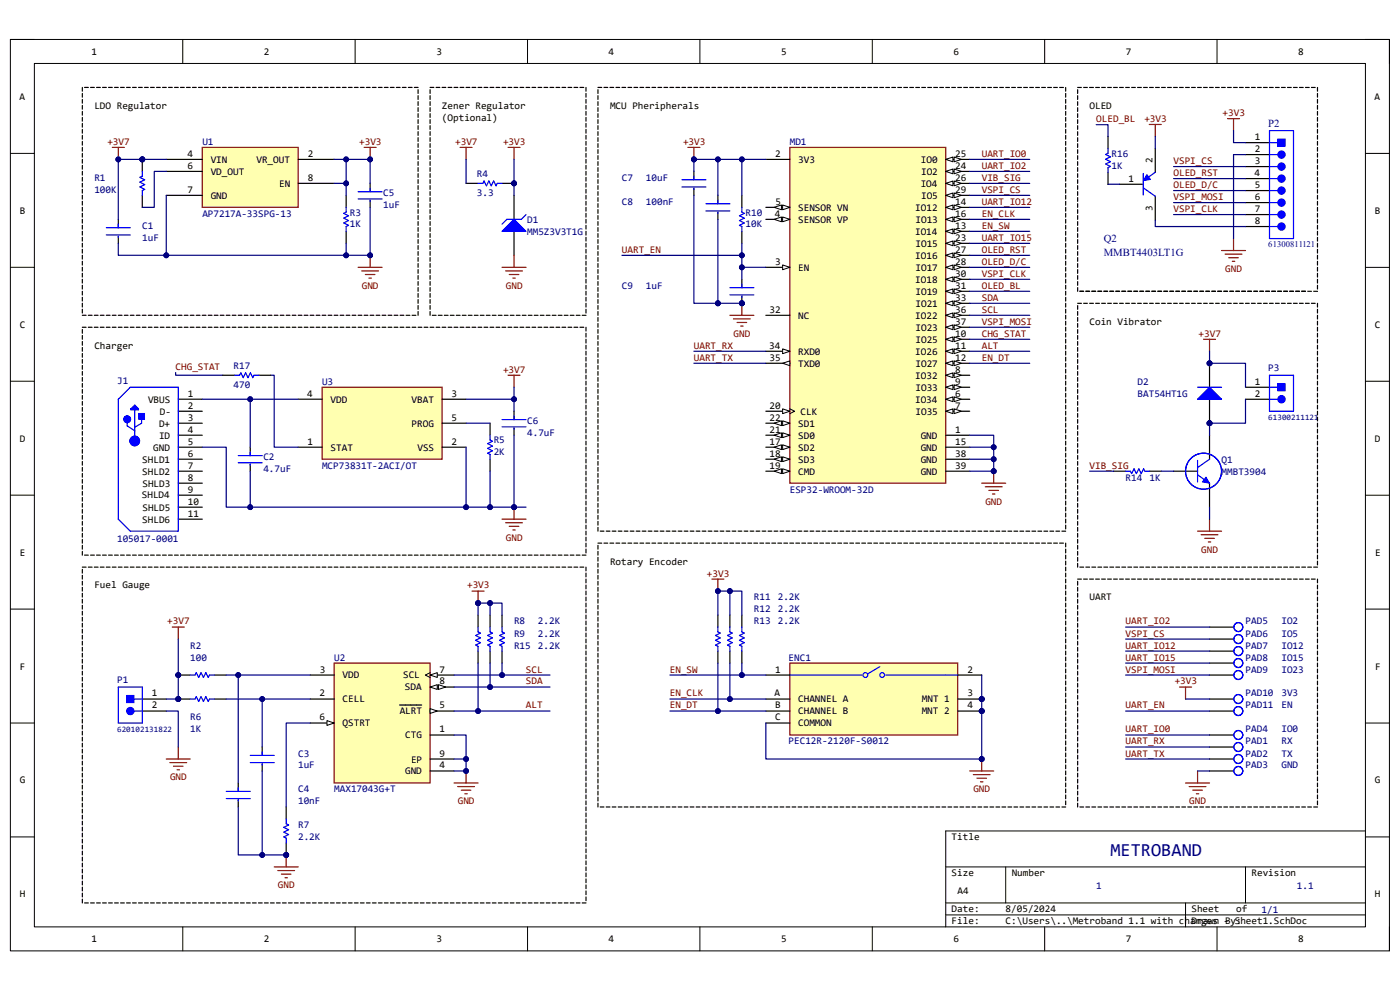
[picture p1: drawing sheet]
<svg xmlns="http://www.w3.org/2000/svg" width="297mm" height="210mm" viewBox="0 0 297 210" stroke-linecap="round" stroke-linejoin="round" font-family="sans-serif">
<defs><g id="words">
<text font-size="3.9" fill="#000080" x="235.6" y="181.7">METROBAND</text>
<g font-size="2.3" fill="#000080">
<text x="269.1" y="26.9">P2</text>
<text x="234.1" y="51.3">Q2</text>
<text x="234.1" y="54.3">MMBT4403LT1G</text>
</g>
<g font-size="2.2">
<text x="19.4" y="11.6">1</text>
<text x="56" y="11.6">2</text>
<text x="92.6" y="11.6">3</text>
<text x="129.1" y="11.6">4</text>
<text x="165.7" y="11.6">5</text>
<text x="202.3" y="11.6">6</text>
<text x="238.8" y="11.6">7</text>
<text x="275.4" y="11.6">8</text>
<text x="4.1" y="21.2">A</text>
<text x="20" y="23.1">LDO Regulator</text>
<text x="93.8" y="23.1">Zener Regulator</text>
<text x="129.4" y="23.1">MCU Pheripherals</text>
<text x="231.1" y="23.1">OLED</text>
<text x="291.6" y="21.2">A</text>
<text x="93.8" y="25.7">(Optional)</text>
<text x="266.2" y="29.7">1</text>
<text x="39.8" y="33.3">4</text>
<text x="39.8" y="35.8">6</text>
<text x="44.7" y="34.5">VIN</text>
<text x="54.4" y="34.5">VR_OUT</text>
<text x="65.3" y="33.3">2</text>
<text x="164.5" y="33.3">2</text>
<text x="169.3" y="34.5">3V3</text>
<text x="195.4" y="34.5">IO0</text>
<text x="202.6" y="33.3">25</text>
<text x="202.6" y="35.8">24</text>
<text x="244.5" y="34.5" transform="rotate(-90 244.5 34.5)">2</text>
<text x="266.2" y="32.3">2</text>
<text x="266.2" y="34.8">3</text>
<text x="39.8" y="40.9">7</text>
<text x="44.7" y="37.1">VD_OUT</text>
<text x="59.2" y="39.6">EN</text>
<text x="65.3" y="38.4">8</text>
<text x="195.3" y="39.6">IO4</text>
<text x="195.4" y="37.1">IO2</text>
<text x="202.6" y="38.4">26</text>
<text x="202.6" y="40.9">29</text>
<text x="239.4" y="38.5">1</text>
<text x="266.1" y="37.3">4</text>
<text x="266.2" y="39.9">5</text>
<text x="4.2" y="45.3">B</text>
<text x="44.7" y="42.2">GND</text>
<text x="164.4" y="46">4</text>
<text x="164.5" y="43.4">5</text>
<text x="169.3" y="44.7">SENSOR VN</text>
<text x="169.3" y="47.2">SENSOR VP</text>
<text x="194.2" y="44.7">IO12</text>
<text x="194.2" y="47.2">IO13</text>
<text x="195.4" y="42.2">IO5</text>
<text x="202.6" y="43.4">14</text>
<text x="202.6" y="46">16</text>
<text x="244.5" y="44.7" transform="rotate(-90 244.5 44.7)">3</text>
<text x="266.2" y="42.4">6</text>
<text x="266.2" y="45">7</text>
<text x="266.2" y="47.5">8</text>
<text x="291.7" y="45.3">B</text>
<text x="194.1" y="49.8">IO14</text>
<text x="194.2" y="52.4">IO15</text>
<text x="202.6" y="48.5">13</text>
<text x="202.6" y="51.1">23</text>
<text x="202.6" y="53.6">27</text>
<text x="164.5" y="56.2">3</text>
<text x="169.3" y="57.4">EN</text>
<text x="194.2" y="54.9">IO16</text>
<text x="194.2" y="60">IO18</text>
<text x="194.2" y="57.4">IO17</text>
<text x="202.6" y="56.2">28</text>
<text x="202.6" y="58.7">30</text>
<text x="194.2" y="62.5">IO19</text>
<text x="194.2" y="65.1">IO21</text>
<text x="202.6" y="61.3">31</text>
<text x="202.6" y="63.8">33</text>
<text x="4.2" y="69.5">C</text>
<text x="163.3" y="66.3">32</text>
<text x="169.3" y="67.6">NC</text>
<text x="194.2" y="67.6">IO22</text>
<text x="194.2" y="70.1">IO23</text>
<text x="202.6" y="66.3">36</text>
<text x="202.6" y="68.9">37</text>
<text x="202.6" y="71.4">10</text>
<text x="231.1" y="68.9">Coin Vibrator</text>
<text x="291.7" y="69.5">C</text>
<text x="20" y="74">Charger</text>
<text x="163.2" y="74">34</text>
<text x="163.3" y="76.5">35</text>
<text x="169.3" y="75.2">RXD0</text>
<text x="169.3" y="77.8">TXD0</text>
<text x="194.2" y="75.2">IO26</text>
<text x="194.2" y="72.7">IO25</text>
<text x="194.2" y="77.8">IO27</text>
<text x="202.6" y="74">11</text>
<text x="202.6" y="76.5">12</text>
<text x="194.2" y="80.3">IO32</text>
<text x="194.2" y="82.9">IO33</text>
<text x="202.6" y="79">8</text>
<text x="202.6" y="81.6">9</text>
<text x="266.2" y="81.6">1</text>
<text x="31.4" y="85.4">VBUS</text>
<text x="33.9" y="88">D-</text>
<text x="39.8" y="84.2">1</text>
<text x="39.8" y="86.7">2</text>
<text x="39.8" y="89.2">3</text>
<text x="65.2" y="84.2">4</text>
<text x="70.1" y="85.4">VDD</text>
<text x="87.3" y="85.4">VBAT</text>
<text x="95.8" y="89.2">5</text>
<text x="95.8" y="84.2">3</text>
<text x="163.2" y="86.7">20</text>
<text x="163.3" y="89.2">22</text>
<text x="169.8" y="88">CLK</text>
<text x="194.1" y="85.4">IO34</text>
<text x="194.2" y="88">IO35</text>
<text x="202.6" y="84.2">6</text>
<text x="202.6" y="86.7">7</text>
<text x="266.2" y="84.2">2</text>
<text x="4.2" y="93.7">D</text>
<text x="32.5" y="95.6">GND</text>
<text x="33.7" y="90.5">D+</text>
<text x="33.7" y="93">ID</text>
<text x="39.8" y="91.8">4</text>
<text x="39.8" y="94.3">5</text>
<text x="65.2" y="94.3">1</text>
<text x="70.1" y="95.6">STAT</text>
<text x="87.3" y="90.5">PROG</text>
<text x="88.6" y="95.6">VSS</text>
<text x="95.8" y="94.3">2</text>
<text x="163.3" y="91.8">21</text>
<text x="163.3" y="94.3">17</text>
<text x="169.3" y="90.5">SD1</text>
<text x="169.3" y="93">SD0</text>
<text x="169.3" y="95.6">SD2</text>
<text x="195.3" y="93">GND</text>
<text x="195.3" y="95.6">GND</text>
<text x="202.6" y="91.8">1</text>
<text x="202.6" y="94.3">15</text>
<text x="291.7" y="93.7">D</text>
<text x="30.2" y="98.1">SHLD1</text>
<text x="30.2" y="100.7">SHLD2</text>
<text x="39.8" y="96.9">6</text>
<text x="39.8" y="99.4">7</text>
<text x="39.8" y="101.9">8</text>
<text x="163.3" y="99.4">19</text>
<text x="163.3" y="96.9">18</text>
<text x="169.3" y="100.7">CMD</text>
<text x="169.3" y="98.1">SD3</text>
<text x="195.3" y="98.1">GND</text>
<text x="195.3" y="100.7">GND</text>
<text x="202.6" y="96.9">38</text>
<text x="202.6" y="99.4">39</text>
<text x="30.1" y="105.7">SHLD4</text>
<text x="30.2" y="103.2">SHLD3</text>
<text x="39.8" y="104.5">9</text>
<text x="39.8" y="107.1">10</text>
<text x="30.2" y="110.9">SHLD6</text>
<text x="30.2" y="108.3">SHLD5</text>
<text x="39.8" y="109.6">11</text>
<text x="4.2" y="117.9">E</text>
<text x="129.4" y="119.8">Rotary Encoder</text>
<text x="291.7" y="117.9">E</text>
<text x="20" y="124.8">Fuel Gauge</text>
<text x="231.1" y="127.4">UART</text>
<text x="4.2" y="142">F</text>
<text x="67.8" y="142.7">3</text>
<text x="72.7" y="143.9">VDD</text>
<text x="85.5" y="143.9">SCL</text>
<text x="93.3" y="142.7">7</text>
<text x="164.5" y="142.7">1</text>
<text x="205.2" y="142.7">2</text>
<text x="291.7" y="142">F</text>
<text x="32.2" y="147.7">1</text>
<text x="67.8" y="147.7">2</text>
<text x="72.7" y="149">CELL</text>
<text x="85.9" y="146.5">SDA</text>
<text x="93.3" y="145.2">8</text>
<text x="164.3" y="147.7">A</text>
<text x="169.3" y="149">CHANNEL A</text>
<text x="195.6" y="149">MNT 1</text>
<text x="205.2" y="147.7">3</text>
<text x="32.2" y="150.3">2</text>
<text x="67.8" y="152.8">6</text>
<text x="72.7" y="154.1">QSTRT</text>
<text x="84.8" y="151.6">ALRT</text>
<text x="93.3" y="150.3">5</text>
<text x="93.3" y="155.4">1</text>
<text x="164.5" y="150.3">B</text>
<text x="164.5" y="152.8">C</text>
<text x="169.3" y="151.6">CHANNEL B</text>
<text x="169.3" y="154.1">COMMON</text>
<text x="195.5" y="151.6">MNT 2</text>
<text x="205.2" y="150.3">4</text>
<text x="86" y="156.6">CTG</text>
<text x="87.2" y="161.8">EP</text>
<text x="93.3" y="160.5">9</text>
<text x="4.2" y="166.2">G</text>
<text x="85.9" y="164.3">GND</text>
<text x="93.3" y="163">4</text>
<text x="291.7" y="166.2">G</text>
<text x="201.9" y="178.3">Title</text>
<text x="201.9" y="185.9">Size</text>
<text x="214.6" y="185.9">Number</text>
<text x="265.5" y="185.9">Revision</text>
<text x="4.2" y="190.4">H</text>
<text x="203.2" y="189.7">A4</text>
<text x="291.7" y="190.4">H</text>
<text x="201.9" y="193.5">Date:</text>
<text x="201.9" y="196.1">File:</text>
<text x="213.3" y="193.5">8/05/2024</text>
<text x="213.3" y="196.1">C:\Users\..\Metroband 1.1 with changes - Sheet1.SchDoc</text>
<text x="252.8" y="193.5">Sheet</text>
<text x="252.8" y="196.1">Drawn By:</text>
<text x="262.3" y="193.5">of</text>
<text x="19.4" y="199.9">1</text>
<text x="56" y="199.9">2</text>
<text x="92.6" y="199.9">3</text>
<text x="129.1" y="199.9">4</text>
<text x="165.7" y="199.9">5</text>
<text x="202.3" y="199.9">6</text>
<text x="238.8" y="199.9">7</text>
<text x="275.4" y="199.9">8</text>
</g>
<g font-size="2.2" fill="#800000">
<text x="232.6" y="25.9">OLED_BL</text>
<text x="242.8" y="25.9">+3V3</text>
<text x="259.4" y="24.6">+3V3</text>
<text x="22.8" y="30.7">+3V7</text>
<text x="76.2" y="30.7">+3V3</text>
<text x="96.6" y="30.7">+3V7</text>
<text x="106.7" y="30.7">+3V3</text>
<text x="144.9" y="30.7">+3V3</text>
<text x="208.3" y="33.3">UART_IO0</text>
<text x="208.3" y="35.8">UART_IO2</text>
<text x="249" y="34.8">VSPI_CS</text>
<text x="208.3" y="40.9">VSPI_CS</text>
<text x="208.3" y="38.4">VIB_SIG</text>
<text x="249" y="37.3">OLED_RST</text>
<text x="249" y="39.9">OLED_D/C</text>
<text x="208.3" y="46">EN_CLK</text>
<text x="208.3" y="43.4">UART_IO12</text>
<text x="249" y="42.4">VSPI_MOSI</text>
<text x="249" y="45">VSPI_CLK</text>
<text x="132" y="53.6">UART_EN</text>
<text x="208.3" y="48.5">EN_SW</text>
<text x="208.3" y="53.6">OLED_RST</text>
<text x="208.3" y="51.1">UART_IO15</text>
<text x="208.3" y="58.7">VSPI_CLK</text>
<text x="208.3" y="56.2">OLED_D/C</text>
<text x="259.9" y="57.7">GND</text>
<text x="76.8" y="61.3">GND</text>
<text x="107.3" y="61.3">GND</text>
<text x="208.3" y="63.8">SDA</text>
<text x="208.3" y="61.3">OLED_BL</text>
<text x="155.6" y="71.4">GND</text>
<text x="208.3" y="71.4">CHG_STAT</text>
<text x="208.3" y="68.9">VSPI_MOSI</text>
<text x="208.3" y="66.3">SCL</text>
<text x="254.3" y="71.4">+3V7</text>
<text x="147.2" y="74">UART_RX</text>
<text x="147.2" y="76.5">UART_TX</text>
<text x="208.3" y="76.5">EN_DT</text>
<text x="208.3" y="74">ALT</text>
<text x="37.3" y="78.5">CHG_STAT</text>
<text x="106.7" y="79">+3V7</text>
<text x="231.1" y="99.4">VIB_SIG</text>
<text x="209" y="107.1">GND</text>
<text x="107.3" y="114.7">GND</text>
<text x="254.8" y="117.2">GND</text>
<text x="99.1" y="124.8">+3V3</text>
<text x="150" y="122.3">+3V3</text>
<text x="35.5" y="132.5">+3V7</text>
<text x="238.8" y="132.5">UART_IO2</text>
<text x="238.8" y="135">VSPI_CS</text>
<text x="238.8" y="137.6">UART_IO12</text>
<text x="111.6" y="142.7">SCL</text>
<text x="142.1" y="142.7">EN_SW</text>
<text x="238.8" y="140.1">UART_IO15</text>
<text x="238.8" y="142.7">VSPI_MOSI</text>
<text x="111.6" y="145.2">SDA</text>
<text x="142.1" y="147.7">EN_CLK</text>
<text x="249.2" y="145.2">+3V3</text>
<text x="111.6" y="150.3">ALT</text>
<text x="142.1" y="150.3">EN_DT</text>
<text x="238.8" y="155.4">UART_IO0</text>
<text x="238.8" y="150.3">UART_EN</text>
<text x="238.8" y="160.5">UART_TX</text>
<text x="238.8" y="157.9">UART_RX</text>
<text x="36.1" y="165.6">GND</text>
<text x="97.1" y="170.6">GND</text>
<text x="206.5" y="168.1">GND</text>
<text x="252.3" y="170.6">GND</text>
<text x="59" y="188.5">GND</text>
</g>
<g font-size="2.2" fill="#000080">
<text x="42.9" y="30.7">U1</text>
<text x="167.6" y="30.7">MD1</text>
<text x="235.8" y="33.2">R16</text>
<text x="235.8" y="35.8">1K</text>
<text x="20" y="38.4">R1</text>
<text x="20" y="40.9">100K</text>
<text x="81.3" y="41.7">C5</text>
<text x="101.2" y="37.6">R4</text>
<text x="101.2" y="41.7">3.3</text>
<text x="132" y="38.4">C7</text>
<text x="137" y="38.4">10uF</text>
<text x="42.9" y="46">AP7217A-33SPG-13</text>
<text x="74.2" y="45.7">R3</text>
<text x="81.3" y="44.2">1uF</text>
<text x="111.8" y="47.2">D1</text>
<text x="132" y="43.4">C8</text>
<text x="137" y="43.4">100nF</text>
<text x="158.2" y="45.7">R10</text>
<text x="30.2" y="48.5">C1</text>
<text x="30.2" y="51.1">1uF</text>
<text x="74.2" y="48.3">1K</text>
<text x="111.8" y="49.8">MM5Z3V3T1G</text>
<text x="158.2" y="48.3">10K</text>
<text x="132" y="61.3">C9</text>
<text x="137" y="61.3">1uF</text>
<text x="24.8" y="81.4">J1</text>
<text x="49.6" y="78.3">R17</text>
<text x="49.6" y="82.4">470</text>
<text x="68.3" y="81.6">U3</text>
<text x="241.3" y="81.6">D2</text>
<text x="269.1" y="78.8">P3</text>
<text x="241.3" y="84.2">BAT54HT1G</text>
<text x="104.7" y="94.1">R5</text>
<text x="111.8" y="90">C6</text>
<text x="111.8" y="92.5">4.7uF</text>
<text x="55.9" y="97.6">C2</text>
<text x="55.9" y="100.2">4.7uF</text>
<text x="68.3" y="99.4">MCP73831T-2ACI/OT</text>
<text x="104.7" y="96.6">2K</text>
<text x="238.8" y="101.9">R14</text>
<text x="243.9" y="101.9">1K</text>
<text x="259.2" y="98.1">Q1</text>
<text x="259.2" y="100.7">MMBT3904</text>
<text x="167.6" y="104.5">ESP32-WROOM-32D</text>
<text x="24.8" y="114.9">105017-0001</text>
<text x="159.9" y="127.4">R11</text>
<text x="159.9" y="129.9">R12</text>
<text x="165" y="127.4">2.2K</text>
<text x="165" y="129.9">2.2K</text>
<text x="40.3" y="137.6">R2</text>
<text x="109.1" y="132.5">R8</text>
<text x="109.1" y="135">R9</text>
<text x="109.1" y="137.6">R15</text>
<text x="114.1" y="137.6">2.2K</text>
<text x="114.1" y="132.5">2.2K</text>
<text x="114.1" y="135">2.2K</text>
<text x="159.9" y="132.5">R13</text>
<text x="165" y="132.5">2.2K</text>
<text x="264.2" y="137.6">PAD7</text>
<text x="264.2" y="135">PAD6</text>
<text x="264.2" y="132.5">PAD5</text>
<text x="271.9" y="137.6">IO12</text>
<text x="271.9" y="135">IO5</text>
<text x="271.9" y="132.5">IO2</text>
<text x="40.3" y="140.1">100</text>
<text x="70.9" y="140.1">U2</text>
<text x="167.3" y="140.1">ENC1</text>
<text x="264.2" y="142.7">PAD9</text>
<text x="264.2" y="140.1">PAD8</text>
<text x="271.9" y="142.7">IO23</text>
<text x="271.9" y="140.1">IO15</text>
<text x="24.8" y="144.9">P1</text>
<text x="264.2" y="147.7">PAD10</text>
<text x="271.9" y="147.7">3V3</text>
<text x="40.3" y="152.8">R6</text>
<text x="40.3" y="155.4">1K</text>
<text x="264.2" y="155.4">PAD4</text>
<text x="264.2" y="150.3">PAD11</text>
<text x="271.9" y="150.3">EN</text>
<text x="271.9" y="155.4">IO0</text>
<text x="63.2" y="160.5">C3</text>
<text x="167.3" y="157.9">PEC12R-2120F-S0012</text>
<text x="264.2" y="157.9">PAD1</text>
<text x="264.2" y="160.5">PAD2</text>
<text x="271.9" y="157.9">RX</text>
<text x="271.9" y="160.5">TX</text>
<text x="63.2" y="163">1uF</text>
<text x="264.2" y="163">PAD3</text>
<text x="271.9" y="163">GND</text>
<text x="63.2" y="168.1">C4</text>
<text x="63.2" y="170.6">10nF</text>
<text x="70.9" y="168.1">MAX17043G+T</text>
<text x="63.2" y="175.7">R7</text>
<text x="63.2" y="178.3">2.2K</text>
<text x="232.6" y="188.6">1</text>
<text x="275.1" y="188.6">1.1</text>
<text x="267.6" y="193.7">1/1</text>
</g>
<text font-size="1.8" fill="#000080" x="269.1" y="52.5">61300811121</text>
<g font-size="1.7" fill="#000080">
<text x="269.1" y="89.1">61300211121</text>
<text x="24.8" y="155.2">620102131822</text>
</g>
</g></defs>
<path d="M2.2 8.4h292.6v193.3h-292.6z" fill="none" stroke="#000" stroke-width=".21"/>
<path d="M7.3 13.5h282.4v183.1h-282.4z" fill-rule="evenodd" fill="#fff"/>
<g fill="none" stroke="#000" stroke-width=".21">
<path d="M2.2 8.4h5.1M7.3 13.5h282.4v183.1h-282.4zM38.8 8.4v5.1M75.3 8.4v5.1M111.9 8.4v5.1M148.5 8.4v5.1M185.1 8.4v5.1M221.6 8.4v5.1M258.2 8.4v5.1M289.7 8.4h5.1v5.1M2.2 32.5h5.1M289.7 32.5h5.1"/>
<path d="M2.2 56.7h5.1M289.7 56.7h5.1M2.2 80.9h5.1M289.7 80.9h5.1M2.2 105h5.1M289.7 105.1h5.1M2.2 129.2h5.1M289.7 129.2h5.1M2.2 153.4h5.1M289.7 153.4h5.1M2.2 177.5h5.1M289.7 177.5h5.1"/>
<path d="M289.7 176.3h-89.1v20.3M38.8 196.6v5.1M75.3 196.6v5.1M111.9 196.6v5.1M148.5 196.6v5.1M185.1 196.6v5.1M200.6 183.9h89.1M200.6 191.5h89.1M200.6 194.1h89.1M213.4 183.9v7.6M221.6 196.6v5.1M251.5 191.5v5.1"/>
<path d="M258.2 196.6v5.1M264.2 183.9v7.6M294.8 196.6v5.1"/>
</g>
<path d="M167.6 31.3h33v71.2h-33z" fill-rule="evenodd" fill="#ffffb0"/>
<path d="M167.6 31.3h33v71.2h-33z" fill="none" stroke="#800000" stroke-width=".25"/>
<path d="M162.5 33.8h5.1M162.5 44h5.1" fill="none" stroke="#000" stroke-width=".25"/>
<path d="M166 43.5l1.6 .5-1.6 .5z" fill="#f8fcff"/>
<path d="M166 43.5l1.6 .5-1.6 .5z" fill="none" stroke="#000" stroke-width=".21"/>
<path d="M164.3 44l1.5-.5v1z" fill="#f8fcff"/>
<path d="M164.3 44l1.5-.5v1z" fill="none" stroke="#000" stroke-width=".21"/>
<path d="M162.5 46.5h5.1" fill="none" stroke="#000" stroke-width=".25"/>
<path d="M166 46l1.6 .5-1.6 .5z" fill="#f8fcff"/>
<path d="M166 46l1.6 .5-1.6 .5z" fill="none" stroke="#000" stroke-width=".21"/>
<path d="M164.3 46.5l1.5-.5v1z" fill="#f8fcff"/>
<path d="M164.3 46.5l1.5-.5v1z" fill="none" stroke="#000" stroke-width=".21"/>
<path d="M200.6 33.8h5.1" fill="none" stroke="#000" stroke-width=".25"/>
<path d="M200.6 33.8l1.6-.5v1z" fill="#f8fcff"/>
<path d="M200.6 33.8l1.6-.5v1z" fill="none" stroke="#000" stroke-width=".21"/>
<path d="M202.4 33.3l1.5 .5-1.5 .5z" fill="#f8fcff"/>
<path d="M202.4 33.3l1.5 .5-1.5 .5z" fill="none" stroke="#000" stroke-width=".21"/>
<path d="M200.6 36.4h5.1" fill="none" stroke="#000" stroke-width=".25"/>
<path d="M200.6 36.4l1.6-.6v1.1z" fill="#f8fcff"/>
<path d="M200.6 36.4l1.6-.6v1.1z" fill="none" stroke="#000" stroke-width=".21"/>
<path d="M202.4 35.8l1.5 .6-1.5 .5z" fill="#f8fcff"/>
<path d="M202.4 35.8l1.5 .6-1.5 .5z" fill="none" stroke="#000" stroke-width=".21"/>
<path d="M200.6 38.9h5.1" fill="none" stroke="#000" stroke-width=".25"/>
<path d="M200.6 38.9l1.6-.5v1z" fill="#f8fcff"/>
<path d="M200.6 38.9l1.6-.5v1z" fill="none" stroke="#000" stroke-width=".21"/>
<path d="M202.4 38.4l1.5 .5-1.5 .5z" fill="#f8fcff"/>
<path d="M202.4 38.4l1.5 .5-1.5 .5z" fill="none" stroke="#000" stroke-width=".21"/>
<path d="M200.6 41.4h5.1" fill="none" stroke="#000" stroke-width=".25"/>
<path d="M200.6 41.4l1.6-.5v1.1z" fill="#f8fcff"/>
<path d="M200.6 41.4l1.6-.5v1.1z" fill="none" stroke="#000" stroke-width=".21"/>
<path d="M202.4 40.9l1.5 .5-1.5 .6z" fill="#f8fcff"/>
<path d="M202.4 40.9l1.5 .5-1.5 .6z" fill="none" stroke="#000" stroke-width=".21"/>
<path d="M200.6 44h5.1" fill="none" stroke="#000" stroke-width=".25"/>
<path d="M200.6 44l1.6-.5v1z" fill="#f8fcff"/>
<path d="M200.6 44l1.6-.5v1z" fill="none" stroke="#000" stroke-width=".21"/>
<path d="M202.4 43.5l1.5 .5-1.5 .5z" fill="#f8fcff"/>
<path d="M202.4 43.5l1.5 .5-1.5 .5z" fill="none" stroke="#000" stroke-width=".21"/>
<path d="M200.6 46.5h5.1" fill="none" stroke="#000" stroke-width=".25"/>
<path d="M200.6 46.5l1.6-.5v1z" fill="#f8fcff"/>
<path d="M200.6 46.5l1.6-.5v1z" fill="none" stroke="#000" stroke-width=".21"/>
<path d="M202.4 46l1.5 .5-1.5 .5z" fill="#f8fcff"/>
<path d="M202.4 46l1.5 .5-1.5 .5z" fill="none" stroke="#000" stroke-width=".21"/>
<path d="M200.6 49.1h5.1" fill="none" stroke="#000" stroke-width=".25"/>
<path d="M200.6 49.1l1.6-.5v1z" fill="#f8fcff"/>
<path d="M200.6 49.1l1.6-.5v1z" fill="none" stroke="#000" stroke-width=".21"/>
<path d="M202.4 48.6l1.5 .5-1.5 .5z" fill="#f8fcff"/>
<path d="M202.4 48.6l1.5 .5-1.5 .5z" fill="none" stroke="#000" stroke-width=".21"/>
<path d="M200.6 51.6h5.1" fill="none" stroke="#000" stroke-width=".25"/>
<path d="M200.6 51.6l1.6-.5v1z" fill="#f8fcff"/>
<path d="M200.6 51.6l1.6-.5v1z" fill="none" stroke="#000" stroke-width=".21"/>
<path d="M202.4 51.1l1.5 .5-1.5 .5z" fill="#f8fcff"/>
<path d="M202.4 51.1l1.5 .5-1.5 .5z" fill="none" stroke="#000" stroke-width=".21"/>
<path d="M200.6 54.2h5.1" fill="none" stroke="#000" stroke-width=".25"/>
<path d="M200.6 54.2l1.6-.5v1z" fill="#f8fcff"/>
<path d="M200.6 54.2l1.6-.5v1z" fill="none" stroke="#000" stroke-width=".21"/>
<path d="M202.4 53.7l1.5 .5-1.5 .5z" fill="#f8fcff"/>
<path d="M202.4 53.7l1.5 .5-1.5 .5z" fill="none" stroke="#000" stroke-width=".21"/>
<path d="M200.6 56.7h5.1" fill="none" stroke="#000" stroke-width=".25"/>
<path d="M200.6 56.7l1.6-.5v1z" fill="#f8fcff"/>
<path d="M200.6 56.7l1.6-.5v1z" fill="none" stroke="#000" stroke-width=".21"/>
<path d="M202.4 56.2l1.5 .5-1.5 .5z" fill="#f8fcff"/>
<path d="M202.4 56.2l1.5 .5-1.5 .5z" fill="none" stroke="#000" stroke-width=".21"/>
<path d="M200.6 59.3h5.1" fill="none" stroke="#000" stroke-width=".25"/>
<path d="M200.6 59.3l1.6-.6v1.1z" fill="#f8fcff"/>
<path d="M200.6 59.3l1.6-.6v1.1z" fill="none" stroke="#000" stroke-width=".21"/>
<path d="M202.4 58.7l1.5 .6-1.5 .5z" fill="#f8fcff"/>
<path d="M202.4 58.7l1.5 .6-1.5 .5z" fill="none" stroke="#000" stroke-width=".21"/>
<path d="M200.6 61.8h5.1" fill="none" stroke="#000" stroke-width=".25"/>
<path d="M200.6 61.8l1.6-.5v1z" fill="#f8fcff"/>
<path d="M200.6 61.8l1.6-.5v1z" fill="none" stroke="#000" stroke-width=".21"/>
<path d="M202.4 61.3l1.5 .5-1.5 .5z" fill="#f8fcff"/>
<path d="M202.4 61.3l1.5 .5-1.5 .5z" fill="none" stroke="#000" stroke-width=".21"/>
<path d="M200.6 64.3h5.1" fill="none" stroke="#000" stroke-width=".25"/>
<path d="M200.6 64.3l1.6-.5v1.1z" fill="#f8fcff"/>
<path d="M200.6 64.3l1.6-.5v1.1z" fill="none" stroke="#000" stroke-width=".21"/>
<path d="M202.4 63.8l1.5 .5-1.5 .6z" fill="#f8fcff"/>
<path d="M202.4 63.8l1.5 .5-1.5 .6z" fill="none" stroke="#000" stroke-width=".21"/>
<path d="M200.6 66.9h5.1" fill="none" stroke="#000" stroke-width=".25"/>
<path d="M200.6 66.9l1.6-.5v1z" fill="#f8fcff"/>
<path d="M200.6 66.9l1.6-.5v1z" fill="none" stroke="#000" stroke-width=".21"/>
<path d="M202.4 66.4l1.5 .5-1.5 .5z" fill="#f8fcff"/>
<path d="M202.4 66.4l1.5 .5-1.5 .5z" fill="none" stroke="#000" stroke-width=".21"/>
<path d="M200.6 69.4h5.1" fill="none" stroke="#000" stroke-width=".25"/>
<path d="M200.6 69.4l1.6-.5v1z" fill="#f8fcff"/>
<path d="M200.6 69.4l1.6-.5v1z" fill="none" stroke="#000" stroke-width=".21"/>
<path d="M202.4 68.9l1.5 .5-1.5 .5z" fill="#f8fcff"/>
<path d="M202.4 68.9l1.5 .5-1.5 .5z" fill="none" stroke="#000" stroke-width=".21"/>
<path d="M200.6 72h5.1" fill="none" stroke="#000" stroke-width=".25"/>
<path d="M200.6 72l1.6-.5v1z" fill="#f8fcff"/>
<path d="M200.6 72l1.6-.5v1z" fill="none" stroke="#000" stroke-width=".21"/>
<path d="M202.4 71.5l1.5 .5-1.5 .5z" fill="#f8fcff"/>
<path d="M202.4 71.5l1.5 .5-1.5 .5z" fill="none" stroke="#000" stroke-width=".21"/>
<path d="M200.6 74.5h5.1" fill="none" stroke="#000" stroke-width=".25"/>
<path d="M200.6 74.5l1.6-.5v1z" fill="#f8fcff"/>
<path d="M200.6 74.5l1.6-.5v1z" fill="none" stroke="#000" stroke-width=".21"/>
<path d="M202.4 74l1.5 .5-1.5 .5z" fill="#f8fcff"/>
<path d="M202.4 74l1.5 .5-1.5 .5z" fill="none" stroke="#000" stroke-width=".21"/>
<path d="M200.6 77.1h5.1" fill="none" stroke="#000" stroke-width=".25"/>
<path d="M200.6 77.1l1.6-.5v1z" fill="#f8fcff"/>
<path d="M200.6 77.1l1.6-.5v1z" fill="none" stroke="#000" stroke-width=".21"/>
<path d="M202.4 76.6l1.5 .5-1.5 .5z" fill="#f8fcff"/>
<path d="M202.4 76.6l1.5 .5-1.5 .5z" fill="none" stroke="#000" stroke-width=".21"/>
<path d="M200.6 79.6h5.1" fill="none" stroke="#000" stroke-width=".25"/>
<path d="M200.6 79.6l1.6-.5v1z" fill="#f8fcff"/>
<path d="M200.6 79.6l1.6-.5v1z" fill="none" stroke="#000" stroke-width=".21"/>
<path d="M202.4 79.1l1.5 .5-1.5 .5z" fill="#f8fcff"/>
<path d="M202.4 79.1l1.5 .5-1.5 .5z" fill="none" stroke="#000" stroke-width=".21"/>
<path d="M200.6 82.1h5.1" fill="none" stroke="#000" stroke-width=".25"/>
<path d="M200.6 82.1l1.6-.5v1.1z" fill="#f8fcff"/>
<path d="M200.6 82.1l1.6-.5v1.1z" fill="none" stroke="#000" stroke-width=".21"/>
<path d="M202.4 81.6l1.5 .5-1.5 .6z" fill="#f8fcff"/>
<path d="M202.4 81.6l1.5 .5-1.5 .6z" fill="none" stroke="#000" stroke-width=".21"/>
<path d="M200.6 84.7h5.1" fill="none" stroke="#000" stroke-width=".25"/>
<path d="M200.6 84.7l1.6-.5v1z" fill="#f8fcff"/>
<path d="M200.6 84.7l1.6-.5v1z" fill="none" stroke="#000" stroke-width=".21"/>
<path d="M202.4 84.2l1.5 .5-1.5 .5z" fill="#f8fcff"/>
<path d="M202.4 84.2l1.5 .5-1.5 .5z" fill="none" stroke="#000" stroke-width=".21"/>
<path d="M200.6 87.2h5.1" fill="none" stroke="#000" stroke-width=".25"/>
<path d="M200.6 87.2l1.6-.5v1z" fill="#f8fcff"/>
<path d="M200.6 87.2l1.6-.5v1z" fill="none" stroke="#000" stroke-width=".21"/>
<path d="M202.4 86.7l1.5 .5-1.5 .5z" fill="#f8fcff"/>
<path d="M202.4 86.7l1.5 .5-1.5 .5z" fill="none" stroke="#000" stroke-width=".21"/>
<path d="M162.5 56.7h5.1" fill="none" stroke="#000" stroke-width=".25"/>
<path d="M166 56.2l1.6 .5-1.6 .5z" fill="#f8fcff"/>
<path d="M166 56.2l1.6 .5-1.6 .5z" fill="none" stroke="#000" stroke-width=".21"/>
<path d="M162.5 66.9h5.1M162.5 74.5h5.1" fill="none" stroke="#000" stroke-width=".25"/>
<path d="M166 74l1.6 .5-1.6 .5z" fill="#f8fcff"/>
<path d="M166 74l1.6 .5-1.6 .5z" fill="none" stroke="#000" stroke-width=".21"/>
<path d="M162.5 87.2h5.1" fill="none" stroke="#000" stroke-width=".25"/>
<path d="M166 86.7l1.6 .5-1.6 .5z" fill="#f8fcff"/>
<path d="M166 86.7l1.6 .5-1.6 .5zM167.6 86.7l1 .5-1 .5" fill="none" stroke="#000" stroke-width=".21"/>
<path d="M162.5 100h5.1" fill="none" stroke="#000" stroke-width=".25"/>
<path d="M166 99.4l1.6 .6-1.6 .5z" fill="#f8fcff"/>
<path d="M166 99.4l1.6 .6-1.6 .5z" fill="none" stroke="#000" stroke-width=".21"/>
<path d="M164.3 100l1.5-.6v1.1z" fill="#f8fcff"/>
<path d="M164.3 100l1.5-.6v1.1z" fill="none" stroke="#000" stroke-width=".21"/>
<path d="M162.5 89.8h5.1" fill="none" stroke="#000" stroke-width=".25"/>
<path d="M166 89.3l1.6 .5-1.6 .5z" fill="#f8fcff"/>
<path d="M166 89.3l1.6 .5-1.6 .5z" fill="none" stroke="#000" stroke-width=".21"/>
<path d="M164.3 89.8l1.5-.5v1z" fill="#f8fcff"/>
<path d="M164.3 89.8l1.5-.5v1z" fill="none" stroke="#000" stroke-width=".21"/>
<path d="M162.5 92.3h5.1" fill="none" stroke="#000" stroke-width=".25"/>
<path d="M166 91.8l1.6 .5-1.6 .5z" fill="#f8fcff"/>
<path d="M166 91.8l1.6 .5-1.6 .5z" fill="none" stroke="#000" stroke-width=".21"/>
<path d="M164.3 92.3l1.5-.5v1z" fill="#f8fcff"/>
<path d="M164.3 92.3l1.5-.5v1z" fill="none" stroke="#000" stroke-width=".21"/>
<path d="M162.5 94.9h5.1" fill="none" stroke="#000" stroke-width=".25"/>
<path d="M166 94.4l1.6 .5-1.6 .5z" fill="#f8fcff"/>
<path d="M166 94.4l1.6 .5-1.6 .5z" fill="none" stroke="#000" stroke-width=".21"/>
<path d="M164.3 94.9l1.5-.5v1z" fill="#f8fcff"/>
<path d="M164.3 94.9l1.5-.5v1z" fill="none" stroke="#000" stroke-width=".21"/>
<path d="M162.5 97.4h5.1" fill="none" stroke="#000" stroke-width=".25"/>
<path d="M166 96.9l1.6 .5-1.6 .5z" fill="#f8fcff"/>
<path d="M166 96.9l1.6 .5-1.6 .5z" fill="none" stroke="#000" stroke-width=".21"/>
<path d="M164.3 97.4l1.5-.5v1z" fill="#f8fcff"/>
<path d="M164.3 97.4l1.5-.5v1z" fill="none" stroke="#000" stroke-width=".21"/>
<path d="M162.5 77.1h5.1" fill="none" stroke="#000" stroke-width=".25"/>
<path d="M166 77.1l1.6-.5v1z" fill="#f8fcff"/>
<path d="M166 77.1l1.6-.5v1z" fill="none" stroke="#000" stroke-width=".21"/>
<path d="M200.6 92.3h5.1M200.6 94.9h5.1M200.6 97.4h5.1M200.6 100h5.1" fill="none" stroke="#000" stroke-width=".25"/>
<path d="M68.3 82.1h25.5v15.3h-25.5z" fill-rule="evenodd" fill="#ffffb0"/>
<path d="M107.8 79.6h2.5M109.1 79.6v2.5M68.3 82.1h25.5v15.3h-25.5zM106.5 110.1h5.1M107.3 110.9h3.5M108 111.7h2.1M108.8 112.4h.5M109.1 107.6v2.5" fill="none" stroke="#800000" stroke-width=".25"/>
<path d="M63.3 84.7h5M63.3 94.9h5M93.8 84.7h5.1M93.8 89.8h5.1M93.8 94.9h5.1M104 89.8v2.5M104 97.4v2.6" fill="none" stroke="#000" stroke-width=".25"/>
<path d="M104 92.3v1l.5 .3-1 .5 1 .5-1 .5 1 .5-1 .5 .5 .3v1" fill="none" stroke="#00f" stroke-width=".25"/>
<circle cx="109.1" cy="107.6" r=".51" fill="#000080"/>
<circle cx="109.1" cy="107.6" r=".51" fill="none" stroke="#000080" stroke-width=".21"/>
<path d="M109.1 41.4v5.1M109.1 49.1v5.1" fill="none" stroke="#000" stroke-width=".25"/>
<path d="M106.5 49.1l2.6-2.6 2.5 2.6z" fill="#00f"/>
<path d="M106.5 49.1l2.6-2.6 2.5 2.6zM111.6 45.5l-1 1h-3.1l-1 1.1" fill="none" stroke="#00f" stroke-width=".25"/>
<circle cx="109.1" cy="38.9" r=".51" fill="#000080"/>
<circle cx="109.1" cy="38.9" r=".51" fill="none" stroke="#000080" stroke-width=".21"/>
<path d="M106.5 38.9h2.6" fill="none" stroke="#000" stroke-width=".25"/>
<circle cx="109.1" cy="38.9" r=".51" fill="#000080"/>
<circle cx="109.1" cy="38.9" r=".51" fill="none" stroke="#000080" stroke-width=".21"/>
<path d="M98.9 38.9h2.5M37.8 84.7h5.1M37.8 87.2h5.1M37.8 89.8h5.1M37.8 92.3h5.1M37.8 94.9h5.1M37.8 97.4h5.1M37.8 100h5.1M37.8 102.5h5.1M37.8 105h5.1" fill="none" stroke="#000" stroke-width=".25"/>
<path d="M101.4 38.9h1l.3-.5 .5 1 .5-1 .5 1 .5-1 .5 1 .3-.5h1M27 89.3v1l1.6 1.1M27.8 86.7l.8-.8 .8 .8v.2h-1.6zM27.8 86.7h1.4M28.6 86.9v6.6M28.6 86.1l-.4 .4h.8l-.4-.2M30 88.6v1.2l-1.4 .8M37.8 82.1h-10.2l-2.5 2.6v25.4l2.5 2.6" fill="none" stroke="#00f" stroke-width=".25"/>
<path d="M97.6 31.3h2.5M98.9 31.3v2.5M107.8 31.3h2.5M109.1 31.3v2.5M106.5 56.7h5.1M107.3 57.5h3.5M108 58.2h2.1M108.8 59h.5M109.1 54.2v2.5" fill="none" stroke="#800000" stroke-width=".25"/>
<path d="M29.4 87.7h1.2v1.2h-1.2z" fill-rule="evenodd" fill="#00f"/>
<path d="M29.4 87.7h1.2v1.2h-1.2zM37.8 82.1v30.6h-10.2" fill="none" stroke="#00f" stroke-width=".25"/>
<g fill="none" stroke="#00f" stroke-width="1.3">
<circle cx="27" cy="88.9" r=".2"/>
<circle cx="28.6" cy="93.5" r=".51"/>
</g>
<path d="M37.8 110.1h5.1M37.8 107.6h5.1" fill="none" stroke="#000" stroke-width=".25"/>
<path d="M42.9 31.3h20.4v12.7h-20.4z" fill-rule="evenodd" fill="#ffffb0"/>
<path d="M42.9 31.3h20.4v12.7h-20.4z" fill="none" stroke="#800000" stroke-width=".25"/>
<path d="M35.3 33.8h7.6M35.3 36.4h7.6M63.3 33.8h7.6M63.3 38.9h7.6M35.3 41.4h7.6" fill="none" stroke="#000" stroke-width=".25"/>
<circle cx="30.2" cy="33.8" r=".51" fill="#000080"/>
<circle cx="30.2" cy="33.8" r=".51" fill="none" stroke="#000080" stroke-width=".21"/>
<path d="M30.2 33.8v2.6" fill="none" stroke="#000" stroke-width=".25"/>
<circle cx="30.2" cy="33.8" r=".51" fill="#000080"/>
<circle cx="30.2" cy="33.8" r=".51" fill="none" stroke="#000080" stroke-width=".21"/>
<path d="M30.2 41.4v2.6M73.4 41.4v2.6M73.4 49.1v2.5" fill="none" stroke="#000" stroke-width=".25"/>
<path d="M30.2 36.4v1l-.5 .2 1 .5-1 .5 1 .6-1 .5 1 .5-.5 .2v1M73.4 44v1l-.5 .3 1 .5-1 .5 1 .5-1 .5 1 .5-.5 .3v1" fill="none" stroke="#00f" stroke-width=".25"/>
<path d="M76 56.7h5.1M76.7 57.5h3.6M77.5 58.2h2M78.3 59h.5M78.5 54.2v2.5" fill="none" stroke="#800000" stroke-width=".25"/>
<circle cx="78.5" cy="54.2" r=".51" fill="#000080"/>
<circle cx="78.5" cy="54.2" r=".51" fill="none" stroke="#000080" stroke-width=".21"/>
<path d="M23.8 31.3h2.6M25.1 31.3v2.5" fill="none" stroke="#800000" stroke-width=".25"/>
<circle cx="25.1" cy="33.8" r=".51" fill="#000080"/>
<circle cx="25.1" cy="33.8" r=".51" fill="none" stroke="#000080" stroke-width=".21"/>
<path d="M77.3 31.3h2.5M78.5 31.3v2.5" fill="none" stroke="#800000" stroke-width=".25"/>
<circle cx="78.5" cy="33.8" r=".51" fill="#000080"/>
<circle cx="78.5" cy="33.8" r=".51" fill="none" stroke="#000080" stroke-width=".21"/>
<circle cx="208.3" cy="148.3" r=".51" fill="#000080"/>
<circle cx="208.3" cy="148.3" r=".51" fill="none" stroke="#000080" stroke-width=".21"/>
<circle cx="208.3" cy="150.8" r=".51" fill="#000080"/>
<circle cx="208.3" cy="150.8" r=".51" fill="none" stroke="#000080" stroke-width=".21"/>
<path d="M167.6 140.7h35.6v15.2h-35.6z" fill-rule="evenodd" fill="#ffffb0"/>
<path d="M167.6 140.7h35.6v15.2h-35.6z" fill="none" stroke="#800000" stroke-width=".25"/>
<g fill="none" stroke="#00f" stroke-width=".25">
<path d="M167.6 143.2h15.2M186.6 141.4l-2.5 1.5M187.9 143.2h15.3"/>
<circle cx="183.6" cy="143.2" r=".51"/>
<circle cx="187.2" cy="143.2" r=".51"/>
</g>
<path d="M162.5 143.2h5.1M203.2 143.2h5.1M203.2 148.3h5.1" fill="none" stroke="#000" stroke-width=".25"/>
<circle cx="208.3" cy="148.3" r=".51" fill="#000080"/>
<circle cx="208.3" cy="148.3" r=".51" fill="none" stroke="#000080" stroke-width=".21"/>
<path d="M203.2 150.8h5.1" fill="none" stroke="#000" stroke-width=".25"/>
<circle cx="208.3" cy="150.8" r=".51" fill="#000080"/>
<circle cx="208.3" cy="150.8" r=".51" fill="none" stroke="#000080" stroke-width=".21"/>
<path d="M162.5 148.3h5.1M162.5 150.8h5.1M162.5 153.4h5.1" fill="none" stroke="#000" stroke-width=".25"/>
<path d="M205.7 163.6h5.1M206.5 164.3h3.5M207.3 165.1h2M208 165.9h.5M208.3 161v2.6" fill="none" stroke="#800000" stroke-width=".25"/>
<circle cx="208.3" cy="161" r=".51" fill="#000080"/>
<circle cx="208.3" cy="161" r=".51" fill="none" stroke="#000080" stroke-width=".21"/>
<path d="M152.3 130.5v2.5M152.3 138.1v2.6M154.8 130.5v2.5M154.8 138.1v2.6M157.4 130.5v2.5M157.4 138.1v2.6" fill="none" stroke="#000" stroke-width=".25"/>
<path d="M152.3 133v1l.5 .3-1 .5 1 .5-1 .5 1 .5-1 .5 .5 .3v1M154.8 133v1l.6 .3-1.1 .5 1.1 .5-1.1 .5 1.1 .5-1.1 .5 .5 .3v1M157.4 133v1l.5 .3-1 .5 1 .5-1 .5 1 .5-1 .5 .5 .3v1" fill="none" stroke="#00f" stroke-width=".25"/>
<path d="M151 122.9h2.6M152.3 122.9v2.5" fill="none" stroke="#800000" stroke-width=".25"/>
<circle cx="152.3" cy="125.4" r=".51" fill="#000080"/>
<circle cx="152.3" cy="125.4" r=".51" fill="none" stroke="#000080" stroke-width=".21"/>
<path d="M249 100h5.1M256.6 92.3v5.1M256.6 102.5v5.1" fill="none" stroke="#000" stroke-width=".25"/>
<path d="M254.1 97.7v4.5M256.6 97.4l-2.5 1.8M254.1 100.7l2.5 1.8" fill="none" stroke="#00f" stroke-width=".25"/>
<path d="M255.8 101.2l.8 1.3-1.5-.3z" fill="#00f"/>
<path d="M255.8 101.2l.8 1.3-1.5-.3z" fill="none" stroke="#00f" stroke-width=".21"/>
<g fill="none" stroke="#00f" stroke-width=".25">
<path d="M238.8 100h1l.3 .5 .5-1 .5 1 .5-1 .5 1 .5-1 .3 .5h1"/>
<circle cx="255.3" cy="100" r="3.8"/>
</g>
<path d="M236.3 100h2.5M243.9 100h2.5" fill="none" stroke="#000" stroke-width=".25"/>
<circle cx="256.6" cy="77.1" r=".51" fill="#000080"/>
<circle cx="256.6" cy="77.1" r=".51" fill="none" stroke="#000080" stroke-width=".21"/>
<circle cx="256.6" cy="89.8" r=".51" fill="#000080"/>
<circle cx="256.6" cy="89.8" r=".51" fill="none" stroke="#000080" stroke-width=".21"/>
<path d="M256.6 77.1v5" fill="none" stroke="#000" stroke-width=".25"/>
<circle cx="256.6" cy="77.1" r=".51" fill="#000080"/>
<circle cx="256.6" cy="77.1" r=".51" fill="none" stroke="#000080" stroke-width=".21"/>
<path d="M256.6 84.7v5.1" fill="none" stroke="#000" stroke-width=".25"/>
<circle cx="256.6" cy="89.8" r=".51" fill="#000080"/>
<circle cx="256.6" cy="89.8" r=".51" fill="none" stroke="#000080" stroke-width=".21"/>
<path d="M256.6 82.1l2.6 2.6h-5.1z" fill="#00f"/>
<path d="M254.1 82.1h5.1M256.6 82.1l2.6 2.6h-5.1z" fill="none" stroke="#00f" stroke-width=".25"/>
<path d="M254.1 112.7h5.1M254.8 113.4h3.6M255.6 114.2h2M256.3 115h.6M256.6 110.1v2.6" fill="none" stroke="#800000" stroke-width=".25"/>
<circle cx="271.9" cy="84.7" r=".76" fill="#00f"/>
<g fill="none" stroke="#00f" stroke-width=".25">
<path d="M269.3 84.7h1.8M269.3 82.1h1.8"/>
<circle cx="271.9" cy="84.7" r=".76"/>
</g>
<path d="M264.2 84.7h5.1M264.2 82.1h5.1" fill="none" stroke="#000" stroke-width=".25"/>
<path d="M271.1 81.4h1.5v1.5h-1.5z" fill-rule="evenodd" fill="#00f"/>
<path d="M271.1 81.4h1.5v1.5h-1.5z" fill="none" stroke="#00f" stroke-width=".21"/>
<path d="M269.3 79.6h5.1v7.6h-5.1z" fill="none" stroke="#00f" stroke-width=".25"/>
<path d="M210.8 100v2.5M208.3 102.5h5.1M209 103.3h3.6M209.8 104h2M210.6 104.8h.5" fill="none" stroke="#800000" stroke-width=".25"/>
<circle cx="210.8" cy="100" r=".51" fill="#000080"/>
<circle cx="210.8" cy="100" r=".51" fill="none" stroke="#000080" stroke-width=".21"/>
<path d="M157.4 41.4v2.6M157.4 49.1v2.5" fill="none" stroke="#000" stroke-width=".25"/>
<path d="M157.4 44v1l.5 .3-1 .5 1 .5-1 .5 1 .5-1 .5 .5 .3v1" fill="none" stroke="#00f" stroke-width=".25"/>
<path d="M154.8 66.9h5.1M155.6 67.6h3.6M156.4 68.4h2M157.1 69.2h.5M157.4 64.3v2.6" fill="none" stroke="#800000" stroke-width=".25"/>
<circle cx="157.4" cy="64.3" r=".51" fill="#000080"/>
<circle cx="157.4" cy="64.3" r=".51" fill="none" stroke="#000080" stroke-width=".21"/>
<path d="M145.9 31.3h2.6M147.2 31.3v2.5" fill="none" stroke="#800000" stroke-width=".25"/>
<circle cx="147.2" cy="33.8" r=".51" fill="#000080"/>
<circle cx="147.2" cy="33.8" r=".51" fill="none" stroke="#000080" stroke-width=".21"/>
<g fill="none" stroke="#000" stroke-width=".25">
<path d="M17.5 18.5v.8M17.5 19.8v.8M17.9 18.5h.8M19.2 18.5h.8M20.5 18.5h.8M21.8 18.5h.8M23 18.5h.8M24.3 18.5h.8M25.6 18.5h.8M26.8 18.5h.8M28.1 18.5h.8M29.4 18.5h.8"/>
<path d="M30.7 18.5h.8M31.9 18.5h.8M33.2 18.5h.8M34.5 18.5h.8M35.8 18.5h.7M37 18.5h.8M38.3 18.5h.8M39.6 18.5h.8M40.8 18.5h.8M42.1 18.5h.8M43.4 18.5h.8M44.7 18.5h.8"/>
<path d="M45.9 18.5h.8M47.2 18.5h.8M48.5 18.5h.8M49.7 18.5h.8M51 18.5h.8M52.3 18.5h.8M53.6 18.5h.8M54.8 18.5h.8M56.1 18.5h.8M57.4 18.5h.8M58.6 18.5h.8M59.9 18.5h.8"/>
<path d="M61.2 18.5h.8M62.5 18.5h.8M63.7 18.5h.8M65 18.5h.8M66.3 18.5h.8M67.6 18.5h.7M68.8 18.5h.8M70.1 18.5h.8M71.4 18.5h.8M72.6 18.5h.8M73.9 18.5h.8M75.2 18.5h.8"/>
<path d="M76.5 18.5h.8M77.7 18.5h.8M79 18.5h.8M80.3 18.5h.8M81.5 18.5h.8M82.8 18.5h.8M84.1 18.5h.8M85.4 18.5h.8M86.6 18.5h.8M87.9 18.5h.8M88.7 19v.8M91.2 18.5h.8"/>
<path d="M91.2 19v.8M92.5 18.5h.8M93.8 18.5h.8M95.1 18.5h.8M96.3 18.5h.8M97.6 18.5h.8M98.9 18.5h.8M100.1 18.5h.8M101.4 18.5h.8M102.7 18.5h.8M104 18.5h.8M105.2 18.5h.8"/>
<path d="M106.5 18.5h.8M107.8 18.5h.8M109.1 18.5h.7M110.3 18.5h.8M111.6 18.5h.8M112.9 18.5h.8M114.1 18.5h.8M115.4 18.5h.8M116.7 18.5h.8M118 18.5h.8M119.2 18.5h.8M120.5 18.5h.8"/>
<path d="M121.8 18.5h.8M123 18.5h.8M124.3 18.5v.8M124.3 19.8v.8M126.9 18.5h.8M126.9 19v.8M128.1 18.5h.8M129.4 18.5h.8M130.7 18.5h.8M131.9 18.5h.8M133.2 18.5h.8M134.5 18.5h.8"/>
<path d="M135.8 18.5h.8M137 18.5h.8M138.3 18.5h.8M139.6 18.5h.8M140.9 18.5h.7M142.1 18.5h.8M143.4 18.5h.8M144.7 18.5h.8M145.9 18.5h.8M147.2 18.5h.8M148.5 18.5h.8M149.8 18.5h.7"/>
<path d="M151 18.5h.8M152.3 18.5h.8M153.6 18.5h.8M154.8 18.5h.8M156.1 18.5h.8M157.4 18.5h.8M158.7 18.5h.8M159.9 18.5h.8M161.2 18.5h.8M162.5 18.5h.8M163.7 18.5h.8M165 18.5h.8"/>
<path d="M166.3 18.5h.8M167.6 18.5h.8M168.8 18.5h.8M170.1 18.5h.8M171.4 18.5h.8M172.7 18.6h.8M173.9 18.6h.8M175.2 18.6h.8M176.5 18.6h.8M177.7 18.6h.8M179 18.6h.8M180.3 18.6h.8"/>
<path d="M181.6 18.6h.8M182.8 18.6h.8M184.1 18.6h.8M185.4 18.6h.8M186.6 18.6h.8M187.9 18.6h.8M189.2 18.6h.8M190.5 18.6h.8M191.7 18.6h.8M193 18.6h.8M194.3 18.6h.8M195.5 18.6h.8"/>
<path d="M196.8 18.6h.8M198.1 18.6h.8M199.4 18.6h.8M200.6 18.6h.8M201.9 18.6h.8M203.2 18.6h.8M204.4 18.6h.9M205.7 18.6h.8M207 18.6h.8M208.3 18.6h.8M209.5 18.6h.8M210.8 18.6h.8"/>
<path d="M212.1 18.6h.8M213.4 18.6h.8M214.6 18.6h.8M215.9 18.6h.8M217.2 18.6h.8M218.5 18.6h.7M219.7 18.6h.8M221 18.6h.8M222.3 18.6h.8M223.5 18.6h.8M224.8 18.6h.8M226.1 18.6v.7"/>
<path d="M226.1 19.8v.8M228.6 18.6h.8M228.6 19v.8M229.9 18.6h.8M231.2 18.6h.8M232.4 18.6h.8M233.7 18.6h.8M235 18.6h.8M236.3 18.6h.7M237.5 18.6h.8M238.8 18.6h.8M240.1 18.6h.8"/>
<path d="M241.3 18.6h.8M242.6 18.6h.8M243.9 18.6h.8M245.2 18.6h.8M246.4 18.6h.8M247.7 18.6h.8M249 18.6h.8M250.2 18.6h.8M251.5 18.6h.8M252.8 18.6h.8M254.1 18.6h.8M255.3 18.6h.8"/>
<path d="M256.6 18.6h.8M257.9 18.6h.8M259.2 18.6h.7M260.4 18.6h.8M261.7 18.6h.8M263 18.6h.8M264.2 18.6h.8M265.5 18.6h.8M266.8 18.6h.8M268.1 18.6h.7M269.3 18.6h.8M270.6 18.6h.8"/>
<path d="M271.9 18.6h.8M273.1 18.6h.8M274.4 18.6h.8M275.7 18.6h.8M277 18.6h.7M278.2 18.6h.8M279.5 18.6v.7M279.5 19.8v.8M17.5 21.1v.8M17.5 22.4v.8M17.5 23.6v.8M17.5 24.9v.8"/>
<path d="M17.5 26.2v.8M17.5 27.5v.7M17.5 28.7v.8M17.5 30v.8M17.5 31.3v.8M17.5 32.5v.8M17.5 33.8v.8M17.5 35.1v.8M17.5 36.4v.8M17.5 37.6v.8M17.5 38.9v.8M88.7 20.3v.8"/>
<path d="M88.7 21.6v.8M88.7 22.8v.8M88.7 24.1v.8M88.7 25.4v.8M88.7 26.7v.8M88.7 27.9v.8M88.7 29.2v.8M88.7 30.5v.8M88.7 31.7v.8M88.7 33v.8M88.7 34.3v.8M88.7 35.6v.8"/>
<path d="M88.7 36.8v.8M88.7 38.1v.8M88.7 39.4v.8M91.2 20.3v.8M91.2 21.6v.8M91.2 22.8v.8M91.2 24.1v.8M91.2 25.4v.8M91.2 26.7v.8M91.2 27.9v.8M91.2 29.2v.8M91.2 30.5v.8"/>
<path d="M91.2 31.7v.8M91.2 33v.8M91.2 34.3v.8M91.2 35.6v.8M91.2 36.8v.8M91.2 38.1v.8M91.2 39.4v.8M124.3 21.1v.8M124.3 22.4v.8M124.3 23.6v.8M124.3 24.9v.8M124.3 26.2v.8"/>
<path d="M124.3 27.5v.7M124.3 28.7v.8M124.3 30v.8M124.3 31.3v.8M124.3 32.5v.8M124.3 33.8v.8M124.3 35.1v.8M124.3 36.4v.8M124.3 37.6v.8M124.3 38.9v.8M126.9 20.3v.8M126.9 21.6v.8"/>
<path d="M126.9 22.8v.8M126.9 24.1v.8M126.9 25.4v.8M126.9 26.7v.8M126.9 27.9v.8M126.9 29.2v.8M126.9 30.5v.8M126.9 31.7v.8M126.9 33v.8M126.9 34.3v.8M126.9 35.6v.8M126.9 36.8v.8"/>
<path d="M126.9 38.1v.8M126.9 39.4v.8M226.1 21.1v.8M226.1 22.4v.8M226.1 23.6v.8M226.1 24.9v.8M226.1 26.2v.8M226.1 27.5v.7M226.1 28.7v.8M226.1 30v.8M226.1 31.3v.8M226.1 32.5v.8"/>
<path d="M226.1 33.8v.8M226.1 35.1v.8M226.1 36.4v.8M226.1 37.6v.8M226.1 38.9v.8M228.6 20.3v.8M228.6 21.6v.8M228.6 22.8v.8M228.6 24.1v.8M228.6 25.4v.8M228.6 26.7v.8M228.6 27.9v.8"/>
<path d="M228.6 29.2v.8M228.6 30.5v.8M228.6 31.7v.8M228.6 33v.8M228.6 34.3v.8M228.6 35.6v.8M228.6 36.8v.8M228.6 38.1v.8M228.6 39.4v.8M279.5 21.1v.8M279.5 22.4v.8M279.5 23.6v.8"/>
<path d="M279.5 24.9v.8M279.5 26.2v.8M279.5 27.5v.7M279.5 28.7v.8M279.5 30v.8M279.5 31.3v.8M279.5 32.5v.8M279.5 33.8v.8M279.5 35.1v.8M279.5 36.4v.8M279.5 37.6v.8M279.5 38.9v.8"/>
<path d="M17.5 40.2v.8M17.5 41.4v.8M17.5 42.7v.8M17.5 44v.8M17.5 45.3v.8M17.5 46.5v.8M17.5 47.8v.8M17.5 49.1v.8M17.5 50.3v.8M17.5 51.6v.8M17.5 52.9v.8M17.5 54.2v.8"/>
<path d="M17.5 55.4v.8M17.5 56.7v.8M17.5 58v.8M17.5 59.3v.7M88.7 40.7v.7M88.7 41.9v.8M88.7 43.2v.8M88.7 44.5v.8M88.7 45.7v.8M88.7 47v.8M88.7 48.3v.8M88.7 49.6v.8"/>
<path d="M88.7 50.8v.8M88.7 52.1v.8M88.7 53.4v.8M88.7 54.6v.8M88.7 55.9v.8M88.7 57.2v.8M88.7 58.5v.8M88.7 59.7v.8M91.2 40.7v.7M91.2 41.9v.8M91.2 43.2v.8M91.2 44.5v.8"/>
<path d="M91.2 45.7v.8M91.2 47v.8M91.2 48.3v.8M91.2 49.6v.8M91.2 50.8v.8M91.2 52.1v.8M91.2 53.4v.8M91.2 54.6v.8M91.2 55.9v.8M91.2 57.2v.8M91.2 58.5v.8M91.2 59.7v.8"/>
<path d="M124.3 40.2v.8M124.3 41.4v.8M124.3 42.7v.8M124.3 44v.8M124.3 45.3v.8M124.3 46.5v.8M124.3 47.8v.8M124.3 49.1v.8M124.3 50.4v.7M124.3 51.6v.8M124.3 52.9v.8M124.3 54.2v.8"/>
<path d="M124.3 55.4v.8M124.3 56.7v.8M124.3 58v.8M124.3 59.3v.7M126.9 40.7v.7M126.9 41.9v.8M126.9 43.2v.8M126.9 44.5v.8M126.9 45.7v.8M126.9 47v.8M126.9 48.3v.8M126.9 49.6v.8"/>
<path d="M126.9 50.8v.8M126.9 52.1v.8M126.9 53.4v.8M126.9 54.6v.8M126.9 55.9v.8M126.9 57.2v.8M126.9 58.5v.8M126.9 59.7v.8M226.1 40.2v.8M226.1 41.4v.8M226.1 42.7v.8M226.1 44v.8"/>
<path d="M226.1 45.3v.8M226.1 46.5v.8M226.1 47.8v.8M226.1 49.1v.8M226.1 50.4v.7M226.1 51.6v.8M226.1 52.9v.8M226.1 54.2v.8M226.1 55.4v.8M226.1 56.7v.8M226.1 58v.8M226.1 59.3v.7"/>
<path d="M228.6 40.7v.7M228.6 41.9v.8M228.6 43.2v.8M228.6 44.5v.8M228.6 45.7v.8M228.6 47v.8M228.6 48.3v.8M228.6 49.6v.8M228.6 50.8v.8M228.6 52.1v.8M228.6 53.4v.8M228.6 54.6v.8"/>
<path d="M228.6 55.9v.8M228.6 57.2v.8M228.6 58.5v.8M228.6 59.7v.8M279.5 40.2v.8M279.5 41.4v.8M279.5 42.7v.8M279.5 44v.8M279.5 45.3v.8M279.5 46.5v.8M279.5 47.8v.8M279.5 49.1v.8"/>
<path d="M279.5 50.4v.7M279.5 51.6v.8M279.5 52.9v.8M279.5 54.2v.8M279.5 55.4v.8M279.5 56.7v.8M279.5 58v.8M279.5 59.3v.7M17.5 60.5v.8M17.5 61.8v.8M17.5 63.1v.8M17.5 64.3v.8"/>
<path d="M17.5 65.6v.8M17.5 69.9v.8M17.5 71.2v.8M17.5 72.4v.8M17.5 73.7v.8M17.5 75v.8M17.5 76.3v.8M17.5 77.5v.8M17.5 78.8v.8M17.5 69.4h.8M17.5 66.9h.8M18.7 69.4h.8"/>
<path d="M18.7 66.9h.8M20 69.4h.8M20 66.9h.8M21.3 69.4h.8M21.3 66.9h.8M22.6 69.4h.7M22.6 66.9h.7M23.8 69.4h.8M23.8 66.9h.8M25.1 69.4h.8M25.1 66.9h.8M26.4 69.4h.8"/>
<path d="M26.4 66.9h.8M27.6 69.4h.8M27.6 66.9h.8M28.9 69.4h.8M28.9 66.9h.8M30.2 69.4h.8M30.2 66.9h.8M31.5 69.4h.8M31.5 66.9h.8M32.7 69.4h.8M32.7 66.9h.8M34 69.4h.8"/>
<path d="M34 66.9h.8M35.3 69.4h.8M35.3 66.9h.8M36.5 69.4h.8M36.5 66.9h.8M37.8 69.4h.8M37.8 66.9h.8M39.1 69.4h.8M39.1 66.9h.8M40.4 69.4h.8M40.4 66.9h.8M41.6 69.4h.8"/>
<path d="M41.6 66.9h.8M42.9 69.4h.8M42.9 66.9h.8M44.2 69.4h.8M44.2 66.9h.8M45.5 69.4h.7M45.5 66.9h.7M46.7 69.4h.8M46.7 66.9h.8M48 69.4h.8M48 66.9h.8M49.3 69.4h.8"/>
<path d="M49.3 66.9h.8M50.5 69.4h.8M50.5 66.9h.8M51.8 69.4h.8M51.8 66.9h.8M53.1 69.4h.8M53.1 66.9h.8M54.4 69.4h.7M54.4 66.9h.7M55.6 69.4h.8M55.6 66.9h.8M56.9 69.4h.8"/>
<path d="M56.9 66.9h.8M58.2 69.4h.8M58.2 66.9h.8M59.4 69.4h.8M59.4 66.9h.8M60.7 69.4h.8M60.7 66.9h.8M62 69.4h.8M62 66.9h.8M63.3 69.4h.8M63.3 66.9h.8M64.5 69.4h.8"/>
<path d="M64.5 66.9h.8M65.8 69.4h.8M65.8 66.9h.8M67.1 69.4h.8M67.1 66.9h.8M68.3 69.4h.8M68.3 66.9h.8M69.6 69.4h.8M69.6 66.9h.8M70.9 69.4h.8M70.9 66.9h.8M72.2 69.4h.8"/>
<path d="M72.2 66.9h.8M73.4 69.4h.8M73.4 66.9h.8M74.7 69.4h.8M74.7 66.9h.8M76 69.4h.8M76 66.9h.8M77.3 69.4h.7M77.3 66.9h.7M78.5 69.4h.8M78.5 66.9h.8M79.8 69.4h.8"/>
<path d="M79.8 66.9h.8M81.1 69.4h.8M81.1 66.9h.8M82.3 69.4h.8M82.3 66.9h.8M83.6 69.4h.8M83.6 66.9h.8M84.9 69.4h.8M84.9 66.9h.8M86.2 69.4h.8M86.2 66.9h.8M87.4 69.4h.8"/>
<path d="M87.4 66.9h.8M88.7 69.4h.8M88.7 61v.8M88.7 62.3v.8M88.7 63.5v.8M88.7 64.8v.8M88.7 66.1v.8M90 69.4h.8M91.2 69.4h.8M91.2 61v.8M91.2 62.3v.8M91.2 63.5v.8"/>
<path d="M91.2 64.8v.8M91.2 66.1v.8M91.7 66.9h.8M92.5 69.4h.8M93 66.9h.8M93.8 69.4h.8M94.3 66.9h.8M95.1 69.4h.8M95.5 66.9h.8M96.3 69.4h.8M96.8 66.9h.8M97.6 69.4h.8"/>
<path d="M98.1 66.9h.8M98.9 69.4h.8M99.4 66.9h.7M100.1 69.4h.8M100.6 66.9h.8M101.4 69.4h.8M101.9 66.9h.8M102.7 69.4h.8M103.2 66.9h.8M104 69.4h.8M104.4 66.9h.8M105.2 69.4h.8"/>
<path d="M105.7 66.9h.8M106.5 69.4h.8M107 66.9h.8M107.8 69.4h.8M108.3 66.9h.8M109.1 69.4h.7M109.5 66.9h.8M110.3 69.4h.8M110.8 66.9h.8M111.6 69.4h.8M112.1 66.9h.8M112.9 69.4h.8"/>
<path d="M113.3 66.9h.8M114.1 69.4h.8M114.6 66.9h.8M115.4 69.4h.8M115.9 66.9h.8M116.7 69.4h.8M117.2 66.9h.8M118 69.4h.8M118.4 66.9h.8M119.2 69.4h.8M119.7 66.9h.8M120.5 69.4h.8"/>
<path d="M121 66.9h.8M121.8 69.4h.8M122.2 66.9h.8M123 69.4h.8M123.5 66.9h.8M124.3 60.5v.8M124.3 61.8v.8M124.3 63.1v.8M124.3 64.3v.8M124.3 65.6v.8M124.3 69.4v.8M124.3 70.7v.8"/>
<path d="M124.3 72v.8M124.3 73.2v.8M124.3 74.5v.8M124.3 75.8v.8M124.3 77.1v.8M124.3 78.3v.8M124.3 79.6v.8M126.9 61v.8M126.9 62.3v.8M126.9 63.5v.8M126.9 64.8v.8M126.9 66.1v.8"/>
<path d="M126.9 67.4v.8M126.9 68.6v.8M126.9 69.9v.8M126.9 71.2v.8M126.9 72.4v.8M126.9 73.7v.8M126.9 75v.8M126.9 76.3v.8M126.9 77.5v.8M126.9 78.8v.8M226.1 60.5v.8M226.1 61.8v.8"/>
<path d="M226.1 63.1v.8M226.1 64.3v.8M226.1 65.6v.8M226.1 66.9v.8M226.1 68.2v.8M226.1 69.4v.8M226.1 70.7v.8M226.1 72v.8M226.1 73.2v.8M226.1 74.5v.8M226.1 75.8v.8M226.1 77.1v.8"/>
<path d="M226.1 78.3v.8M226.1 79.6v.8M228.6 61v.8M228.6 64.8v.8M228.6 66.1v.8M228.6 67.4v.8M228.6 68.6v.8M228.6 69.9v.8M228.6 71.2v.8M228.6 72.5v.7M228.6 73.7v.8M228.6 75v.8"/>
<path d="M228.6 76.3v.8M228.6 77.5v.8M228.6 78.8v.8M228.6 64.3h.8M229.1 61.8h.8M229.9 64.3h.8M230.4 61.8h.8M231.2 64.3h.8M231.6 61.8h.8M232.4 64.3h.8M232.9 61.8h.8M233.7 64.3h.8"/>
<path d="M234.2 61.8h.8M235 64.3h.8M235.5 61.8h.8M236.3 64.3h.7M236.7 61.8h.8M237.5 64.3h.8M238 61.8h.8M238.8 64.3h.8M239.3 61.8h.8M240.1 64.3h.8M240.5 61.8h.8M241.3 64.3h.8"/>
<path d="M241.8 61.8h.8M242.6 64.3h.8M243.1 61.8h.8M243.9 64.3h.8M244.4 61.8h.8M245.2 64.3h.8M245.6 61.8h.8M246.4 64.3h.8M246.9 61.8h.8M247.7 64.3h.8M248.2 61.8h.8M249 64.3h.8"/>
<path d="M249.4 61.8h.8M250.2 64.3h.8M250.7 61.8h.8M251.5 64.3h.8M252 61.8h.8M252.8 64.3h.8M253.3 61.8h.8M254.1 64.3h.8M254.5 61.8h.8M255.3 64.3h.8M255.8 61.8h.8M256.6 64.3h.8"/>
<path d="M257.1 61.8h.8M257.9 64.3h.8M258.3 61.8h.9M259.2 64.3h.7M259.6 61.8h.8M260.4 64.3h.8M260.9 61.8h.8M261.7 64.3h.8M262.2 61.8h.8M263 64.3h.8M263.4 61.8h.8M264.2 64.3h.8"/>
<path d="M264.7 61.8h.8M265.5 64.3h.8M266 61.8h.8M266.8 64.3h.8M267.3 61.8h.8M268.1 64.3h.7M268.5 61.8h.8M269.3 64.3h.8M269.8 61.8h.8M270.6 64.3h.8M271.1 61.8h.8M271.9 64.3h.8"/>
<path d="M272.3 61.8h.8M273.1 64.3h.8M273.6 61.8h.8M274.4 64.3h.8M274.9 61.8h.8M275.7 64.3h.8M276.2 61.8h.8M277 64.3h.7M277.4 61.8h.8M278.2 64.3h.8M278.7 61.8h.8M279.5 60.5v.8"/>
<path d="M279.5 64.3v.8M279.5 65.6v.8M279.5 66.9v.8M279.5 68.2v.8M279.5 69.4v.8M279.5 70.7v.8M279.5 72v.8M279.5 73.2v.8M279.5 74.5v.8M279.5 75.8v.8M279.5 77.1v.8M279.5 78.3v.8"/>
<path d="M279.5 79.6v.8M17.5 80.1v.8M17.5 81.4v.7M17.5 82.6v.8M17.5 83.9v.8M17.5 85.2v.8M17.5 86.4v.8M17.5 87.7v.8M17.5 89v.8M17.5 90.3v.8M17.5 91.5v.8M17.5 92.8v.8"/>
<path d="M17.5 94.1v.8M17.5 95.3v.8M17.5 96.6v.8M17.5 97.9v.8M17.5 99.2v.8M124.3 80.9v.8M124.3 82.1v.8M124.3 83.4v.8M124.3 84.7v.8M124.3 86v.8M124.3 87.2v.8M124.3 88.5v.8"/>
<path d="M124.3 89.8v.8M124.3 91.1v.7M124.3 92.3v.8M124.3 93.6v.8M124.3 94.9v.8M124.3 96.1v.8M124.3 97.4v.8M124.3 98.7v.8M124.3 100v.8M126.9 80.1v.8M126.9 81.4v.7M126.9 82.6v.8"/>
<path d="M126.9 83.9v.8M126.9 85.2v.8M126.9 86.4v.8M126.9 87.7v.8M126.9 89v.8M126.9 90.3v.8M126.9 91.5v.8M126.9 92.8v.8M126.9 94.1v.8M126.9 95.3v.8M126.9 96.6v.8M126.9 97.9v.8"/>
<path d="M126.9 99.2v.8M226.1 80.9v.8M226.1 82.1v.8M226.1 83.4v.8M226.1 84.7v.8M226.1 86v.8M226.1 87.2v.8M226.1 88.5v.8M226.1 89.8v.8M226.1 91.1v.8M226.1 92.3v.8M226.1 93.6v.8"/>
<path d="M226.1 94.9v.8M226.1 96.1v.8M226.1 97.4v.8M226.1 98.7v.8M226.1 100v.8M228.6 80.1v.8M228.6 81.4v.7M228.6 82.6v.8M228.6 83.9v.8M228.6 85.2v.8M228.6 86.4v.8M228.6 87.7v.8"/>
<path d="M228.6 89v.8M228.6 90.3v.8M228.6 91.5v.8M228.6 92.8v.8M228.6 94.1v.8M228.6 95.3v.8M228.6 96.6v.8M228.6 97.9v.8M228.6 99.2v.8M279.5 80.9v.8M279.5 82.1v.8M279.5 83.4v.8"/>
<path d="M279.5 84.7v.8M279.5 86v.8M279.5 87.2v.8M279.5 88.5v.8M279.5 89.8v.8M279.5 91.1v.8M279.5 92.3v.8M279.5 93.6v.8M279.5 94.9v.8M279.5 96.1v.8M279.5 97.4v.8M279.5 98.7v.8"/>
<path d="M279.5 100v.8M17.5 100.4v.8M17.5 101.7v.8M17.5 103v.8M17.5 104.3v.7M17.5 105.5v.8M17.5 106.8v.8M17.5 108.1v.8M17.5 109.3v.8M17.5 110.6v.8M17.5 111.9v.8M17.5 113.2v.8"/>
<path d="M17.5 114.4v.8M17.5 115.7v.8M17.5 117v.8M17.9 117.8h.8M19.2 117.8h.8M20.5 117.8h.8M21.8 117.8h.8M23 117.8h.8M24.3 117.8h.8M25.6 117.8h.8M26.8 117.8h.8M28.1 117.8h.8"/>
<path d="M29.4 117.8h.8M30.7 117.8h.8M31.9 117.8h.8M33.2 117.8h.8M34.5 117.8h.8M35.8 117.8h.7M37 117.8h.8M38.3 117.8h.8M39.6 117.8h.8M40.8 117.8h.8M42.1 117.8h.8M43.4 117.8h.8"/>
<path d="M44.7 117.8h.8M45.9 117.8h.8M47.2 117.8h.8M48.5 117.8h.8M49.7 117.8h.8M51 117.8h.8M52.3 117.8h.8M53.6 117.8h.8M54.8 117.8h.8M56.1 117.8h.8M57.4 117.8h.8M58.6 117.8h.8"/>
<path d="M59.9 117.8h.8M61.2 117.8h.8M62.5 117.8h.8M63.7 117.8h.8M65 117.8h.8M66.3 117.8h.8M67.6 117.8h.7M68.8 117.8h.8M70.1 117.8h.8M71.4 117.8h.8M72.6 117.8h.8M73.9 117.8h.8"/>
<path d="M75.2 117.8h.8M76.5 117.8h.8M77.7 117.8h.8M79 117.8h.8M80.3 117.8h.8M81.5 117.8h.8M82.8 117.8h.8M84.1 117.8h.8M85.4 117.8h.8M86.6 117.8h.8M87.9 117.8h.8M89.2 117.8h.8"/>
<path d="M90.5 117.8h.7M91.7 117.8h.8M93 117.8h.8M94.3 117.8h.8M95.5 117.8h.8M96.8 117.8h.8M98.1 117.8h.8M99.4 117.8h.7M100.6 117.8h.8M101.9 117.8h.8M103.2 117.8h.8M104.4 117.8h.8"/>
<path d="M105.7 117.8h.8M107 117.8h.8M108.3 117.8h.8M109.5 117.8h.8M110.8 117.8h.8M112.1 117.8h.8M113.3 117.8h.8M114.6 117.8h.8M115.9 117.8h.8M117.2 117.8h.8M118.4 117.8h.8M119.7 117.8h.8"/>
<path d="M121 117.8h.8M122.2 117.8h.8M123.5 117.8h.8M124.3 101.2v.8M124.3 102.5v.8M124.3 103.8v.8M124.3 105v.8M124.3 106.3v.8M124.3 107.6v.8M124.3 108.9v.8M124.3 110.1v.8M124.3 111.4v.8"/>
<path d="M124.3 112.7v.8M124.3 114v.7M124.3 115.2v.8M124.3 116.5v.8M126.9 100.4v.8M126.9 101.7v.8M126.9 103v.8M126.9 104.3v.7M126.9 105.5v.8M126.9 106.8v.8M126.9 108.1v.8M126.9 109.3v.8"/>
<path d="M126.9 110.6v.8M126.9 111.9v.8M126.9 115.7v.8M126.9 117v.8M126.9 118.2v.8M126.9 119.5v.8M126.9 115.2h.8M127.3 112.7h.8M128.1 115.2h.8M128.6 112.7h.8M129.4 115.2h.8M129.9 112.7h.8"/>
<path d="M130.7 115.2h.8M131.2 112.7h.7M131.9 115.2h.8M132.4 112.7h.8M133.2 115.2h.8M133.7 112.7h.8M134.5 115.2h.8M135 112.7h.8M135.8 115.2h.8M136.2 112.7h.8M137 115.2h.8M137.5 112.7h.8"/>
<path d="M138.3 115.2h.8M138.8 112.7h.8M139.6 115.2h.8M140.1 112.7h.8M140.9 115.2h.7M141.3 112.7h.8M142.1 115.2h.8M142.6 112.7h.8M143.4 115.2h.8M143.9 112.7h.8M144.7 115.2h.8M145.1 112.7h.8"/>
<path d="M145.9 115.2h.8M146.4 112.7h.8M147.2 115.2h.8M147.7 112.7h.8M148.5 115.2h.8M149 112.7h.8M149.8 115.2h.7M150.2 112.7h.8M151 115.2h.8M151.5 112.7h.8M152.3 115.2h.8M152.8 112.7h.8"/>
<path d="M153.6 115.2h.8M154 112.7h.8M154.8 115.2h.8M155.3 112.7h.8M156.1 115.2h.8M156.6 112.7h.8M157.4 115.2h.8M157.9 112.7h.8M158.7 115.2h.8M159.1 112.7h.8M159.9 115.2h.8M160.4 112.7h.8"/>
<path d="M161.2 115.2h.8M161.7 112.7h.8M162.5 115.2h.8M163 112.7h.7M163.7 115.2h.8M164.2 112.7h.8M165 115.2h.8M165.5 112.7h.8M166.3 115.2h.8M166.8 112.7h.8M167.6 115.2h.8M168 112.7h.8"/>
<path d="M168.8 115.2h.8M169.3 112.7h.8M170.1 115.2h.8M170.6 112.7h.8M171.4 115.2h.8M171.9 112.7h.8M172.7 115.2h.8M173.1 112.7h.8M173.9 115.2h.8M174.4 112.7h.8M175.2 115.2h.8M175.7 112.7h.8"/>
<path d="M176.5 115.2h.8M176.9 112.7h.8M177.7 115.2h.8M178.2 112.7h.8M179 115.2h.8M179.5 112.7h.8M180.3 115.2h.8M180.8 112.7h.8M181.6 115.2h.8M182 112.7h.8M182.8 115.2h.8M183.3 112.7h.8"/>
<path d="M184.1 115.2h.8M184.6 112.7h.8M185.4 115.2h.8M185.9 112.7h.7M186.6 115.2h.8M187.1 112.7h.8M187.9 115.2h.8M188.4 112.7h.8M189.2 115.2h.8M189.7 112.7h.8M190.5 115.2h.8M190.9 112.7h.8"/>
<path d="M191.7 115.2h.8M192.2 112.7h.8M193 115.2h.8M193.5 112.7h.8M194.3 115.2h.8M194.8 112.7h.7M195.5 115.2h.8M196 112.7h.8M196.8 115.2h.8M197.3 112.7h.8M198.1 115.2h.8M198.6 112.7h.8"/>
<path d="M199.4 115.2h.8M199.8 112.7h.8M200.6 115.2h.8M201.1 112.7h.8M201.9 115.2h.8M202.4 112.7h.8M203.2 115.2h.8M203.7 112.7h.7M204.4 115.2h.9M204.9 112.7h.8M205.7 115.2h.8M206.2 112.7h.8"/>
<path d="M207 115.2h.8M207.5 112.7h.8M208.3 115.2h.8M208.7 112.7h.8M209.5 115.2h.8M210 112.7h.8M210.8 115.2h.8M211.3 112.7h.8M212.1 115.2h.8M212.6 112.7h.8M213.4 115.2h.8M213.8 112.7h.8"/>
<path d="M214.6 115.2h.8M215.1 112.7h.8M215.9 115.2h.8M216.4 112.7h.8M217.2 115.2h.8M217.6 112.7h.9M218.5 115.2h.7M218.9 112.7h.8M219.7 115.2h.8M220.2 112.7h.8M221 115.2h.8M221.5 112.7h.8"/>
<path d="M222.3 115.2h.8M222.7 112.7h.8M223.5 115.2h.8M224 112.7h.8M224.8 115.2h.8M225.3 112.7h.8M226.1 101.2v.8M226.1 102.5v.8M226.1 103.8v.8M226.1 105.1v.7M226.1 106.3v.8M226.1 107.6v.8"/>
<path d="M226.1 108.9v.8M226.1 110.1v.8M226.1 111.4v.8M226.1 115.2v.8M226.1 116.5v.8M226.1 117.8v.8M226.1 119v.8M228.6 100.4v.8M228.6 101.7v.8M228.6 103v.8M228.6 104.3v.8M228.6 105.5v.8"/>
<path d="M228.6 106.8v.8M228.6 108.1v.8M228.6 109.3v.8M228.6 110.6v.8M228.6 111.9v.8M228.6 113.2v.8M228.6 114.4v.8M228.6 115.7v.8M228.6 117v.8M228.6 118.2v.8M228.6 119.5v.8M279.5 101.2v.8"/>
<path d="M279.5 102.5v.8M279.5 103.8v.8M279.5 105.1v.7M279.5 106.3v.8M279.5 107.6v.8M279.5 108.9v.8M279.5 110.1v.8M279.5 111.4v.8M279.5 112.7v.8M279.5 114v.7M279.5 115.2v.8M279.5 116.5v.8"/>
<path d="M279.5 117.8v.8M279.5 119v.8M17.5 120.8v.8M17.5 122.1v.8M17.5 123.3v.8M17.5 124.6v.8M17.5 125.9v.8M17.5 127.1v.8M17.5 128.4v.8M17.5 129.7v.8M17.5 131v.8M17.5 132.2v.8"/>
<path d="M17.5 133.5v.8M17.5 134.8v.8M17.5 136v.8M17.5 137.3v.8M17.5 138.6v.8M17.5 139.9v.8M17.5 120.3h.8M18.7 120.3h.8M20 120.3h.8M21.3 120.3h.8M22.6 120.3h.8M23.8 120.3h.8"/>
<path d="M25.1 120.3h.8M26.4 120.3h.8M27.6 120.3h.8M28.9 120.3h.8M30.2 120.3h.8M31.5 120.3h.8M32.7 120.3h.8M34 120.3h.8M35.3 120.3h.8M36.5 120.3h.8M37.8 120.3h.8M39.1 120.3h.8"/>
<path d="M40.4 120.3h.8M41.6 120.3h.8M42.9 120.3h.8M44.2 120.3h.8M45.5 120.3h.7M46.7 120.3h.8M48 120.3h.8M49.3 120.3h.8M50.5 120.3h.8M51.8 120.3h.8M53.1 120.3h.8M54.4 120.3h.7"/>
<path d="M55.6 120.3h.8M56.9 120.3h.8M58.2 120.3h.8M59.4 120.3h.8M60.7 120.3h.8M62 120.3h.8M63.3 120.3h.8M64.5 120.3h.8M65.8 120.3h.8M67.1 120.3h.8M68.3 120.3h.8M69.6 120.3h.8"/>
<path d="M70.9 120.3h.8M72.2 120.3h.8M73.4 120.3h.8M74.7 120.3h.8M76 120.3h.8M77.3 120.3h.7M78.5 120.3h.8M79.8 120.3h.8M81.1 120.3h.8M82.3 120.3h.8M83.6 120.3h.8M84.9 120.3h.8"/>
<path d="M86.2 120.3h.8M87.4 120.3h.8M88.7 120.3h.8M90 120.3h.8M91.2 120.3h.8M92.5 120.3h.8M93.8 120.3h.8M95.1 120.3h.8M96.3 120.3h.8M97.6 120.3h.8M98.9 120.3h.8M100.1 120.3h.8"/>
<path d="M101.4 120.3h.8M102.7 120.3h.8M104 120.3h.8M105.2 120.3h.8M106.5 120.3h.8M107.8 120.3h.8M109.1 120.3h.7M110.3 120.3h.8M111.6 120.3h.8M112.9 120.3h.8M114.1 120.3h.8M115.4 120.3h.8"/>
<path d="M116.7 120.3h.8M118 120.3h.8M119.2 120.3h.8M120.5 120.3h.8M121.8 120.3h.8M123 120.3h.8M124.3 120.3v.8M124.3 121.6v.8M124.3 122.9v.8M124.3 124.1v.8M124.3 125.4v.8M124.3 126.7v.8"/>
<path d="M124.3 127.9v.8M124.3 129.2v.8M124.3 130.5v.8M124.3 131.8v.8M124.3 133v.8M124.3 134.3v.8M124.3 135.6v.8M124.3 136.8v.8M124.3 138.1v.8M124.3 139.4v.8M126.9 120.8v.8M126.9 122.1v.8"/>
<path d="M126.9 123.3v.8M126.9 124.6v.8M126.9 125.9v.8M126.9 127.1v.8M126.9 128.4v.8M126.9 129.7v.8M126.9 131v.8M126.9 132.2v.8M126.9 133.5v.8M126.9 134.8v.8M126.9 136v.8M126.9 137.3v.8"/>
<path d="M126.9 138.6v.8M126.9 139.9v.8M226.1 120.3v.8M226.1 121.6v.8M226.1 122.9v.7M226.1 124.1v.8M226.1 125.4v.8M226.1 126.7v.8M226.1 127.9v.8M226.1 129.2v.8M226.1 130.5v.8M226.1 131.8v.8"/>
<path d="M226.1 133v.8M226.1 134.3v.8M226.1 135.6v.8M226.1 136.8v.8M226.1 138.1v.8M226.1 139.4v.8M228.6 123.3v.8M228.6 124.6v.8M228.6 125.9v.8M228.6 127.1v.8M228.6 128.4v.8M228.6 129.7v.8"/>
<path d="M228.6 131v.8M228.6 132.2v.8M228.6 133.5v.8M228.6 134.8v.8M228.6 136v.8M228.6 137.3v.8M228.6 138.6v.8M228.6 139.9v.8M228.6 122.9h.8M229.1 120.3h.8M229.9 122.9h.8M230.4 120.3h.8"/>
<path d="M231.2 122.9h.8M231.6 120.3h.8M232.4 122.9h.8M232.9 120.3h.8M233.7 122.9h.8M234.2 120.3h.8M235 122.9h.8M235.5 120.3h.8M236.3 122.9h.7M236.7 120.3h.8M237.5 122.9h.8M238 120.3h.8"/>
<path d="M238.8 122.9h.8M239.3 120.3h.8M240.1 122.9h.8M240.5 120.3h.8M241.3 122.9h.8M241.8 120.3h.8M242.6 122.9h.8M243.1 120.3h.8M243.9 122.9h.8M244.4 120.3h.8M245.2 122.9h.8M245.6 120.3h.8"/>
<path d="M246.4 122.9h.8M246.9 120.3h.8M247.7 122.9h.8M248.2 120.3h.8M249 122.9h.8M249.4 120.3h.8M250.2 122.9h.8M250.7 120.3h.8M251.5 122.9h.8M252 120.3h.8M252.8 122.9h.8M253.3 120.3h.8"/>
<path d="M254.1 122.9h.8M254.5 120.3h.8M255.3 122.9h.8M255.8 120.3h.8M256.6 122.9h.8M257.1 120.3h.8M257.9 122.9h.8M258.3 120.3h.9M259.2 122.9h.7M259.6 120.3h.8M260.4 122.9h.8M260.9 120.3h.8"/>
<path d="M261.7 122.9h.8M262.2 120.3h.8M263 122.9h.8M263.4 120.3h.8M264.2 122.9h.8M264.7 120.3h.8M265.5 122.9h.8M266 120.3h.8M266.8 122.9h.8M267.3 120.3h.8M268.1 122.9h.7M268.5 120.3h.8"/>
<path d="M269.3 122.9h.8M269.8 120.3h.8M270.6 122.9h.8M271.1 120.3h.8M271.9 122.9h.8M272.3 120.3h.8M273.1 122.9h.8M273.6 120.3h.8M274.4 122.9h.8M274.9 120.3h.8M275.7 122.9h.8M276.2 120.3h.8"/>
<path d="M277 122.9h.7M277.4 120.3h.8M278.2 122.9h.8M278.7 120.3h.8M279.5 122.9v.7M279.5 124.1v.8M279.5 125.4v.8M279.5 126.7v.8M279.5 127.9v.8M279.5 129.2v.8M279.5 130.5v.8M279.5 131.8v.8"/>
<path d="M279.5 133v.8M279.5 134.3v.8M279.5 135.6v.8M279.5 136.8v.8M279.5 138.1v.8M279.5 139.4v.8M17.5 141.1v.8M17.5 142.4v.8M17.5 143.7v.8M17.5 145v.7M17.5 146.2v.8M17.5 147.5v.8"/>
<path d="M17.5 148.8v.8M17.5 150v.8M17.5 151.3v.8M17.5 152.6v.8M17.5 153.9v.8M17.5 155.1v.8M17.5 156.4v.8M17.5 157.7v.8M17.5 158.9v.8M124.3 140.7v.8M124.3 141.9v.8M124.3 143.2v.8"/>
<path d="M124.3 144.5v.8M124.3 145.7v.8M124.3 147v.8M124.3 148.3v.8M124.3 149.6v.8M124.3 150.8v.8M124.3 152.1v.8M124.3 153.4v.8M124.3 154.7v.7M124.3 155.9v.8M124.3 157.2v.8M124.3 158.5v.8"/>
<path d="M124.3 159.7v.8M126.9 141.1v.8M126.9 142.4v.8M126.9 143.7v.8M126.9 145v.7M126.9 146.2v.8M126.9 147.5v.8M126.9 148.8v.8M126.9 150v.8M126.9 151.3v.8M126.9 152.6v.8M126.9 153.9v.8"/>
<path d="M126.9 155.1v.8M126.9 156.4v.8M126.9 157.7v.8M126.9 158.9v.8M226.1 140.7v.8M226.1 141.9v.8M226.1 143.2v.8M226.1 144.5v.8M226.1 145.8v.7M226.1 147v.8M226.1 148.3v.8M226.1 149.6v.8"/>
<path d="M226.1 150.8v.8M226.1 152.1v.8M226.1 153.4v.8M226.1 154.7v.7M226.1 155.9v.8M226.1 157.2v.8M226.1 158.5v.8M226.1 159.7v.8M228.6 141.1v.8M228.6 142.4v.8M228.6 143.7v.8M228.6 145v.8"/>
<path d="M228.6 146.2v.8M228.6 147.5v.8M228.6 148.8v.8M228.6 150v.8M228.6 151.3v.8M228.6 152.6v.8M228.6 153.9v.8M228.6 155.1v.8M228.6 156.4v.8M228.6 157.7v.8M228.6 159v.7M256.6 158.5h5.1"/>
<path d="M279.5 140.7v.8M279.5 141.9v.8M279.5 143.2v.8M279.5 144.5v.8M279.5 145.8v.7M279.5 147v.8M279.5 148.3v.8M279.5 149.6v.8M279.5 150.8v.8M279.5 152.1v.8M279.5 153.4v.8M279.5 154.7v.7"/>
<path d="M279.5 155.9v.8M279.5 157.2v.8M279.5 158.5v.8M279.5 159.7v.8M17.5 160.2v.8M17.5 161.5v.8M17.5 162.8v.8M17.5 164v.8M17.5 165.3v.8M17.5 166.6v.8M17.5 167.9v.7M17.5 169.1v.8"/>
<path d="M17.5 170.4v.8M17.5 171.7v.8M17.5 172.9v.8M17.5 174.2v.8M17.5 175.5v.8M17.5 176.8v.7M17.5 178v.8M17.5 179.3v.8M124.3 161v.8M124.3 162.3v.8M124.3 163.6v.8M124.3 164.8v.8"/>
<path d="M124.3 166.1v.8M124.3 167.4v.8M124.3 168.6v.8M124.3 169.9v.8M124.3 171.2v.8M124.3 172.5v.8M124.3 173.7v.8M124.3 175v.8M124.3 176.3v.8M124.3 177.5v.9M124.3 178.8v.8M126.9 160.2v.8"/>
<path d="M126.9 161.5v.8M126.9 162.8v.8M126.9 164v.8M126.9 165.3v.8M126.9 166.6v.8M126.9 167.9v.7M126.9 169.1v.8M126.9 170.4v.8M127.3 171.2h.8M128.6 171.2h.8M129.9 171.2h.8M131.2 171.2h.7"/>
<path d="M132.4 171.2h.8M133.7 171.2h.8M135 171.2h.8M136.2 171.2h.8M137.5 171.2h.8M138.8 171.2h.8M140.1 171.2h.8M141.3 171.2h.8M142.6 171.2h.8M143.9 171.2h.8M145.1 171.2h.8M146.4 171.2h.8"/>
<path d="M147.7 171.2h.8M149 171.2h.8M150.2 171.2h.8M151.5 171.2h.8M152.8 171.2h.8M154 171.2h.8M155.3 171.2h.8M156.6 171.2h.8M157.9 171.2h.8M159.1 171.2h.8M160.4 171.2h.8M161.7 171.2h.8"/>
<path d="M163 171.2h.7M164.2 171.2h.8M165.5 171.2h.8M166.8 171.2h.8M168 171.2h.8M169.3 171.2h.8M170.6 171.2h.8M171.9 171.2h.8M173.1 171.2h.8M174.4 171.2h.8M175.7 171.2h.8M176.9 171.2h.8"/>
<path d="M178.2 171.2h.8M179.5 171.2h.8M180.8 171.2h.8M182 171.2h.8M183.3 171.2h.8M184.6 171.2h.8M185.9 171.2h.7M187.1 171.2h.8M188.4 171.2h.8M189.7 171.2h.8M190.9 171.2h.8M192.2 171.2h.8"/>
<path d="M193.5 171.2h.8M194.8 171.2h.7M196 171.2h.8M197.3 171.2h.8M198.6 171.2h.8M199.8 171.2h.8M201.1 171.2h.8M202.4 171.2h.8M203.7 171.2h.7M204.9 171.2h.8M206.2 171.2h.8M207.5 171.2h.8"/>
<path d="M208.7 171.2h.8M210 171.2h.8M211.3 171.2h.8M212.6 171.2h.8M213.8 171.2h.8M215.1 171.2h.8M216.4 171.2h.8M217.6 171.2h.9M218.9 171.2h.8M220.2 171.2h.8M221.5 171.2h.8M222.7 171.2h.8"/>
<path d="M224 171.2h.8M225.3 171.2h.8M226.1 161v.8M226.1 162.3v.8M226.1 163.6v.8M226.1 164.8v.8M226.1 166.1v.8M226.1 167.4v.8M226.1 168.6v.8M226.1 169.9v.8M228.6 160.2v.8M228.6 161.5v.8"/>
<path d="M228.6 162.8v.8M228.6 164v.8M228.6 165.3v.8M228.6 166.6v.8M228.6 167.9v.7M228.6 169.1v.8M228.6 170.4v.8M229.1 171.2h.8M230.4 171.2h.8M231.6 171.2h.8M232.9 171.2h.8M234.2 171.2h.8"/>
<path d="M235.5 171.2h.8M236.7 171.2h.8M238 171.2h.8M239.3 171.2h.8M240.5 171.2h.8M241.8 171.2h.8M243.1 171.2h.8M244.4 171.2h.8M245.6 171.2h.8M246.9 171.2h.8M248.2 171.2h.8M249.4 171.2h.8"/>
<path d="M250.7 171.2h.8M252 171.2h.8M253.3 171.2h.8M254.5 171.2h.8M255.8 171.2h.8M256.6 161h5.1M256.6 163.6h5.1M257.1 171.2h.8M258.3 171.2h.9M259.6 171.2h.8M260.9 171.2h.8M262.2 171.2h.8"/>
<path d="M263.4 171.2h.8M264.7 171.2h.8M266 171.2h.8M267.3 171.2h.8M268.5 171.2h.8M269.8 171.2h.8M271.1 171.2h.8M272.3 171.2h.8M273.6 171.2h.8M274.9 171.2h.8M276.2 171.2h.8M277.4 171.2h.8"/>
<path d="M278.7 171.2h.8M279.5 161v.8M279.5 162.3v.8M279.5 163.6v.8M279.5 164.8v.8M279.5 166.1v.8M279.5 167.4v.8M279.5 168.6v.8M279.5 169.9v.8M17.5 180.6v.8M17.5 181.8v.8M17.5 183.1v.8"/>
<path d="M17.5 184.4v.8M17.5 185.7v.8M17.5 186.9v.8M17.5 188.2v.8M17.5 189.5v.8M17.5 190.7v.8M17.9 191.5h.8M19.2 191.5h.8M20.5 191.5h.8M21.8 191.5h.8M23 191.5h.8M24.3 191.5h.8"/>
<path d="M25.6 191.5h.8M26.8 191.5h.8M28.1 191.5h.8M29.4 191.5h.8M30.7 191.5h.8M31.9 191.5h.8M33.2 191.5h.8M34.5 191.5h.8M35.8 191.5h.8M37 191.5h.8M38.3 191.5h.8M39.6 191.5h.8"/>
<path d="M40.8 191.5h.8M42.1 191.5h.8M43.4 191.5h.8M44.7 191.5h.8M45.9 191.5h.8M47.2 191.5h.8M48.5 191.5h.8M49.8 191.5h.7M51 191.5h.8M52.3 191.5h.8M53.6 191.5h.8M54.8 191.5h.8"/>
<path d="M56.1 191.5h.8M57.4 191.5h.8M58.7 191.5h.7M59.9 191.5h.8M61.2 191.5h.8M62.5 191.5h.8M63.7 191.5h.8M65 191.5h.8M66.3 191.5h.8M67.6 191.5h.7M68.8 191.5h.8M70.1 191.5h.8"/>
<path d="M71.4 191.5h.8M72.6 191.5h.8M73.9 191.5h.8M75.2 191.5h.8M76.5 191.5h.8M77.7 191.5h.8M79 191.5h.8M80.3 191.5h.8M81.5 191.5h.8M82.8 191.5h.8M84.1 191.5h.8M85.4 191.5h.8"/>
<path d="M86.6 191.5h.8M87.9 191.5h.8M89.2 191.5h.8M90.5 191.5h.7M91.7 191.5h.8M93 191.5h.8M94.3 191.5h.8M95.5 191.5h.8M96.8 191.5h.8M98.1 191.5h.8M99.4 191.5h.8M100.6 191.5h.8"/>
<path d="M101.9 191.5h.8M103.2 191.5h.8M104.4 191.5h.8M105.7 191.5h.8M107 191.5h.8M108.3 191.5h.8M109.5 191.5h.8M110.8 191.5h.8M112.1 191.5h.8M113.3 191.5h.8M114.6 191.5h.8M115.9 191.5h.8"/>
<path d="M117.2 191.5h.8M118.4 191.5h.8M119.7 191.5h.8M121 191.5h.8M122.2 191.5h.8M123.5 191.5h.8M124.3 180.1v.8M124.3 181.4v.8M124.3 182.6v.8M124.3 183.9v.8M124.3 185.2v.8M124.3 186.5v.8"/>
<path d="M124.3 187.7v.8M124.3 189v.8M124.3 190.3v.8"/>
</g>
<g fill="none" stroke="#00f" stroke-width=".25">
<circle cx="262.7" cy="158.5" r=".94"/>
<circle cx="262.7" cy="161" r=".94"/>
<circle cx="262.7" cy="163.5" r=".94"/>
</g>
<path d="M251.5 166.1h5.1M252.3 166.9h3.5M253 167.6h2.1M253.8 168.4h.5M254.1 163.6v2.5" fill="none" stroke="#800000" stroke-width=".25"/>
<circle cx="27.6" cy="150.8" r=".76" fill="#00f"/>
<g fill="none" stroke="#00f" stroke-width=".25">
<path d="M28.4 150.8h1.8M28.4 148.3h1.8"/>
<circle cx="27.6" cy="150.8" r=".76"/>
</g>
<path d="M30.2 150.8h5.1M30.2 148.3h5.1" fill="none" stroke="#000" stroke-width=".25"/>
<path d="M26.9 147.5h1.5v1.6h-1.5z" fill-rule="evenodd" fill="#00f"/>
<path d="M26.9 147.5h1.5v1.6h-1.5z" fill="none" stroke="#00f" stroke-width=".21"/>
<path d="M25.1 145.7h5.1v7.7h-5.1z" fill="none" stroke="#00f" stroke-width=".25"/>
<path d="M36.5 133h2.6M37.8 133v2.6M37.8 158.5v2.5M35.3 161h5.1M36 161.8h3.6M36.8 162.5h2M37.6 163.3h.5" fill="none" stroke="#800000" stroke-width=".25"/>
<circle cx="60.7" cy="181.4" r=".51" fill="#000080"/>
<circle cx="60.7" cy="181.4" r=".51" fill="none" stroke="#000080" stroke-width=".21"/>
<path d="M60.7 171.2v2.5M60.7 178.8v2.6" fill="none" stroke="#000" stroke-width=".25"/>
<circle cx="60.7" cy="181.4" r=".51" fill="#000080"/>
<circle cx="60.7" cy="181.4" r=".51" fill="none" stroke="#000080" stroke-width=".21"/>
<path d="M60.7 173.7v1.1l.5 .2-1 .5 1 .5-1 .5 1 .5-1 .5 .5 .3v1" fill="none" stroke="#00f" stroke-width=".25"/>
<path d="M58.2 183.9h5.1M58.9 184.7h3.6M59.7 185.4h2M60.5 186.2h.5M60.7 181.4v2.5" fill="none" stroke="#800000" stroke-width=".25"/>
<circle cx="60.7" cy="181.4" r=".51" fill="#000080"/>
<circle cx="60.7" cy="181.4" r=".51" fill="none" stroke="#000080" stroke-width=".21"/>
<path d="M96.3 166.1h5.1M97.1 166.9h3.6M97.9 167.6h2M98.6 168.4h.5M98.9 163.6v2.5" fill="none" stroke="#800000" stroke-width=".25"/>
<circle cx="98.9" cy="163.6" r=".51" fill="#000080"/>
<circle cx="98.9" cy="163.6" r=".51" fill="none" stroke="#000080" stroke-width=".21"/>
<path d="M101.4 130.5v2.5M101.4 138.1v2.6M104 130.5v2.5M104 138.1v2.6M106.5 130.5v2.5M106.5 138.1v2.6" fill="none" stroke="#000" stroke-width=".25"/>
<path d="M101.4 133v1l.5 .3-1 .5 1 .5-1 .5 1 .5-1 .5 .5 .3v1M104 133v1l.5 .3-1 .5 1 .5-1 .5 1 .5-1 .5 .5 .3v1M106.5 133v1l.5 .3-1 .5 1 .5-1 .5 1 .5-1 .5 .5 .3v1" fill="none" stroke="#00f" stroke-width=".25"/>
<path d="M100.1 125.4h2.6M101.4 125.4v2.5" fill="none" stroke="#800000" stroke-width=".25"/>
<circle cx="101.4" cy="127.9" r=".51" fill="#000080"/>
<circle cx="101.4" cy="127.9" r=".51" fill="none" stroke="#000080" stroke-width=".21"/>
<circle cx="37.8" cy="148.3" r=".51" fill="#000080"/>
<circle cx="37.8" cy="148.3" r=".51" fill="none" stroke="#000080" stroke-width=".21"/>
<path d="M37.8 148.3h2.6" fill="none" stroke="#000" stroke-width=".25"/>
<circle cx="37.8" cy="148.3" r=".51" fill="#000080"/>
<circle cx="37.8" cy="148.3" r=".51" fill="none" stroke="#000080" stroke-width=".21"/>
<path d="M45.5 148.3h2.5" fill="none" stroke="#000" stroke-width=".25"/>
<path d="M40.4 148.3h1l.2-.5 .5 1 .6-1 .5 1 .5-1 .5 1 .2-.5h1.1" fill="none" stroke="#00f" stroke-width=".25"/>
<circle cx="37.8" cy="143.2" r=".51" fill="#000080"/>
<circle cx="37.8" cy="143.2" r=".51" fill="none" stroke="#000080" stroke-width=".21"/>
<path d="M37.8 143.2h2.6" fill="none" stroke="#000" stroke-width=".25"/>
<circle cx="37.8" cy="143.2" r=".51" fill="#000080"/>
<circle cx="37.8" cy="143.2" r=".51" fill="none" stroke="#000080" stroke-width=".21"/>
<path d="M45.5 143.2h2.5M256.6 155.9h5.1" fill="none" stroke="#000" stroke-width=".25"/>
<g fill="none" stroke="#00f" stroke-width=".25">
<path d="M40.4 143.2h1l.2-.5 .5 1 .6-1 .5 1 .5-1 .5 1 .2-.5h1.1"/>
<circle cx="262.7" cy="155.9" r=".94"/>
</g>
<path d="M255.3 72h2.6M256.6 72v2.5" fill="none" stroke="#800000" stroke-width=".25"/>
<path d="M70.9 140.7h20.3v25.4h-20.3z" fill-rule="evenodd" fill="#ffffb0"/>
<path d="M70.9 140.7h20.3v25.4h-20.3z" fill="none" stroke="#800000" stroke-width=".25"/>
<path d="M65.8 143.2h5.1M91.2 150.8h5.1" fill="none" stroke="#000" stroke-width=".25"/>
<path d="M91.2 150.3l1.6 .5-1.6 .5z" fill="#f8fcff"/>
<path d="M91.2 150.3l1.6 .5-1.6 .5z" fill="none" stroke="#000" stroke-width=".21"/>
<path d="M65.8 148.3h5.1M65.8 153.4h5.1M84.8 149.6h4.7M91.2 155.9h5.1M91.2 161h5.1" fill="none" stroke="#000" stroke-width=".25"/>
<path d="M69.4 152.9l1.5 .5-1.5 .5z" fill="#f8fcff"/>
<path d="M69.4 152.9l1.5 .5-1.5 .5z" fill="none" stroke="#000" stroke-width=".21"/>
<path d="M91.2 143.2h5.1" fill="none" stroke="#000" stroke-width=".25"/>
<path d="M91.2 143.2l1.6-.5v1z" fill="#f8fcff"/>
<path d="M91.2 143.2l1.6-.5v1zM91.2 142.7l-1 .5 1 .5" fill="none" stroke="#000" stroke-width=".21"/>
<path d="M91.2 145.7h5.1" fill="none" stroke="#000" stroke-width=".25"/>
<path d="M91.2 145.7l1.6-.5v1.1z" fill="#f8fcff"/>
<path d="M91.2 145.7l1.6-.5v1.1z" fill="none" stroke="#000" stroke-width=".21"/>
<path d="M93 145.2l1.6 .5-1.6 .6z" fill="#f8fcff"/>
<path d="M93 145.2l1.6 .5-1.6 .6z" fill="none" stroke="#000" stroke-width=".21"/>
<path d="M91.2 163.6h5.1" fill="none" stroke="#000" stroke-width=".25"/>
<circle cx="271.9" cy="32.8" r=".76" fill="#00f"/>
<g fill="none" stroke="#00f" stroke-width=".25">
<path d="M269.3 32.8h1.8M269.3 30.3h1.8"/>
<circle cx="271.9" cy="32.8" r=".76"/>
</g>
<path d="M264.2 32.8h5.1M264.2 30.3h5.1" fill="none" stroke="#000" stroke-width=".25"/>
<path d="M271.1 29.5h1.5v1.5h-1.5z" fill-rule="evenodd" fill="#00f"/>
<path d="M271.1 29.5h1.5v1.5h-1.5z" fill="none" stroke="#00f" stroke-width=".21"/>
<circle cx="271.9" cy="37.9" r=".76" fill="#00f"/>
<circle cx="271.9" cy="37.9" r=".76" fill="none" stroke="#00f" stroke-width=".25"/>
<circle cx="271.9" cy="43" r=".76" fill="#00f"/>
<circle cx="271.9" cy="43" r=".76" fill="none" stroke="#00f" stroke-width=".25"/>
<circle cx="271.9" cy="48.1" r=".76" fill="#00f"/>
<circle cx="271.9" cy="48.1" r=".76" fill="none" stroke="#00f" stroke-width=".25"/>
<circle cx="271.9" cy="45.5" r=".76" fill="#00f"/>
<circle cx="271.9" cy="45.5" r=".76" fill="none" stroke="#00f" stroke-width=".25"/>
<circle cx="271.9" cy="40.4" r=".76" fill="#00f"/>
<circle cx="271.9" cy="40.4" r=".76" fill="none" stroke="#00f" stroke-width=".25"/>
<circle cx="271.9" cy="35.3" r=".76" fill="#00f"/>
<g fill="none" stroke="#00f" stroke-width=".25">
<path d="M78.5 39.9v.8M269.3 35.3h1.8M269.3 37.9h1.8M269.3 27.7h5.1v22.9h-5.1zM22.6 48.3h5M22.6 49.8h5M25.1 47.5v.8M25.1 50.1v.2M76 40.7h5.1M76 42.2h5.1M78.5 42.5v.2M269.3 40.4h1.8"/>
<path d="M269.3 43h1.8M269.3 45.5h1.8M269.3 48.1h1.8M50.5 96.7h5.1M50.5 98.2h5.1M53.1 95.9v.8M53.1 98.4v.3M106.5 89h5.1M106.5 90.5h5.1M109.1 88.3v.7M109.1 90.8v.3M55.6 159.5v.7"/>
<path d="M53.1 160.2h5.1M53.1 161.8h5.1M55.6 162v.3"/>
<circle cx="271.9" cy="35.3" r=".76"/>
</g>
<g fill="none" stroke="#000" stroke-width=".25">
<path d="M78.5 38.9v1.8M264.2 35.3h5.1M264.2 37.9h5.1M25.1 46.5v1.8M25.1 50.1v1.5M78.5 42.5v1.5M264.2 40.4h5.1M264.2 43h5.1M264.2 45.5h5.1M264.2 48.1h5.1M53.1 94.9v1.8M53.1 98.4v1.6"/>
<path d="M109.1 87.2v1.8M109.1 90.8v1.5M55.6 158.5v1.7M55.6 162v1.6"/>
</g>
<path d="M260.4 25.2h2.6M261.7 25.2v2.5M259.2 53.1h5M259.9 53.9h3.6M260.7 54.7h2M261.4 55.4h.5M261.7 50.6v2.5" fill="none" stroke="#800000" stroke-width=".25"/>
<circle cx="157.4" cy="64.3" r=".51" fill="#000080"/>
<circle cx="157.4" cy="64.3" r=".51" fill="none" stroke="#000080" stroke-width=".21"/>
<path d="M157.4 59.3v1.7M157.4 62.8v1.5" fill="none" stroke="#000" stroke-width=".25"/>
<circle cx="157.4" cy="64.3" r=".51" fill="#000080"/>
<circle cx="157.4" cy="64.3" r=".51" fill="none" stroke="#000080" stroke-width=".21"/>
<g fill="none" stroke="#00f" stroke-width=".25">
<path d="M144.7 38.1h5.1M144.7 39.7h5.1M147.2 37.4v.7M147.2 39.9v.3M242.5 36.8v4.6M242.5 39.8l2.6 1.8M245.1 36.5l-1.8 1.3M149.8 43.2h5M149.8 44.8h5M152.3 42.5v.7M152.3 45v.3M154.8 61h5.1"/>
<path d="M154.8 62.6h5.1M157.4 60.3v.7M157.4 62.8v.3M48 167.9h5.1M48 169.4h5.1M50.5 167.1v.8M50.5 169.7v.2"/>
<circle cx="262.7" cy="138.1" r=".94"/>
<circle cx="262.7" cy="135.6" r=".94"/>
<circle cx="262.7" cy="133" r=".94"/>
<circle cx="262.7" cy="150.8" r=".94"/>
<circle cx="262.7" cy="143.2" r=".94"/>
<circle cx="262.7" cy="140.7" r=".94"/>
<circle cx="262.7" cy="148.3" r=".94"/>
</g>
<g fill="none" stroke="#000" stroke-width=".25">
<path d="M147.2 36.4v1.7M147.2 39.9v1.5M237.5 39.1h5M245.1 31.5v5M152.3 41.4v1.8M152.3 45v1.5M245.1 41.6v5.1M256.6 138.1h5.1M256.6 135.6h5.1M256.6 133h5.1M256.6 150.8h5.1M256.6 148.3h5.1"/>
<path d="M256.6 143.2h5.1M256.6 140.7h5.1M50.5 166.1v1.8M50.5 169.7v1.5"/>
</g>
<path d="M250.2 145.8h2.6M251.5 145.8v2.5" fill="none" stroke="#800000" stroke-width=".25"/>
<path d="M243.3 37.1l.8 1-1.6 .2z" fill="#00f"/>
<path d="M243.3 37.1l.8 1-1.6 .2z" fill="none" stroke="#00f" stroke-width=".21"/>
<path d="M98.9 89.8h5.1M109.1 92.3v15.3" fill="none" stroke="#000080" stroke-width=".25"/>
<circle cx="109.1" cy="107.6" r=".51" fill="#000080"/>
<circle cx="109.1" cy="107.6" r=".51" fill="none" stroke="#000080" stroke-width=".21"/>
<path d="M42.9 94.9h5.1v12.7h5.1" fill="none" stroke="#000080" stroke-width=".25"/>
<circle cx="53.1" cy="107.6" r=".51" fill="#000080"/>
<circle cx="53.1" cy="107.6" r=".51" fill="none" stroke="#000080" stroke-width=".21"/>
<path d="M98.9 94.9v12.7" fill="none" stroke="#000080" stroke-width=".25"/>
<circle cx="98.9" cy="107.6" r=".51" fill="#000080"/>
<circle cx="98.9" cy="107.6" r=".51" fill="none" stroke="#000080" stroke-width=".21"/>
<path d="M104 100v7.6" fill="none" stroke="#000080" stroke-width=".25"/>
<circle cx="104" cy="107.6" r=".51" fill="#000080"/>
<circle cx="104" cy="107.6" r=".51" fill="none" stroke="#000080" stroke-width=".21"/>
<path d="M42.9 84.7h10.2v10.2" fill="none" stroke="#000080" stroke-width=".25"/>
<circle cx="53.1" cy="84.7" r=".51" fill="#000080"/>
<circle cx="53.1" cy="84.7" r=".51" fill="none" stroke="#000080" stroke-width=".21"/>
<path d="M53.1 84.7h10.2" fill="none" stroke="#000080" stroke-width=".25"/>
<circle cx="53.1" cy="84.7" r=".51" fill="#000080"/>
<circle cx="53.1" cy="84.7" r=".51" fill="none" stroke="#000080" stroke-width=".21"/>
<path d="M30.2 33.8h5.1" fill="none" stroke="#000080" stroke-width=".25"/>
<circle cx="30.2" cy="33.8" r=".51" fill="#000080"/>
<circle cx="30.2" cy="33.8" r=".51" fill="none" stroke="#000080" stroke-width=".21"/>
<path d="M35.3 36.4h-2.6v7.6h-2.5M78.5 44v10.2h-5.1" fill="none" stroke="#000080" stroke-width=".25"/>
<circle cx="73.4" cy="54.2" r=".51" fill="#000080"/>
<circle cx="73.4" cy="54.2" r=".51" fill="none" stroke="#000080" stroke-width=".21"/>
<circle cx="78.5" cy="54.2" r=".51" fill="#000080"/>
<circle cx="78.5" cy="54.2" r=".51" fill="none" stroke="#000080" stroke-width=".21"/>
<path d="M70.9 38.9h2.5" fill="none" stroke="#000080" stroke-width=".25"/>
<circle cx="73.4" cy="38.9" r=".51" fill="#000080"/>
<circle cx="73.4" cy="38.9" r=".51" fill="none" stroke="#000080" stroke-width=".21"/>
<path d="M35.3 41.4v12.8" fill="none" stroke="#000080" stroke-width=".25"/>
<circle cx="35.3" cy="54.2" r=".51" fill="#000080"/>
<circle cx="35.3" cy="54.2" r=".51" fill="none" stroke="#000080" stroke-width=".21"/>
<path d="M109.1 33.8v7.6" fill="none" stroke="#000080" stroke-width=".25"/>
<circle cx="109.1" cy="38.9" r=".51" fill="#000080"/>
<circle cx="109.1" cy="38.9" r=".51" fill="none" stroke="#000080" stroke-width=".21"/>
<path d="M98.9 33.8v5.1M205.7 59.3h12.8M205.7 41.4h12.8M205.7 69.4h12.8M154.8 140.7v7.6" fill="none" stroke="#000080" stroke-width=".25"/>
<circle cx="154.8" cy="148.3" r=".51" fill="#000080"/>
<circle cx="154.8" cy="148.3" r=".51" fill="none" stroke="#000080" stroke-width=".21"/>
<path d="M157.4 140.7v2.5" fill="none" stroke="#000080" stroke-width=".25"/>
<circle cx="157.4" cy="143.2" r=".51" fill="#000080"/>
<circle cx="157.4" cy="143.2" r=".51" fill="none" stroke="#000080" stroke-width=".21"/>
<path d="M154.8 125.4v5.1" fill="none" stroke="#000080" stroke-width=".25"/>
<circle cx="154.8" cy="125.4" r=".51" fill="#000080"/>
<circle cx="154.8" cy="125.4" r=".51" fill="none" stroke="#000080" stroke-width=".21"/>
<path d="M208.3 143.2v5.1" fill="none" stroke="#000080" stroke-width=".25"/>
<circle cx="208.3" cy="148.3" r=".51" fill="#000080"/>
<circle cx="208.3" cy="148.3" r=".51" fill="none" stroke="#000080" stroke-width=".21"/>
<path d="M208.3 148.3v2.5" fill="none" stroke="#000080" stroke-width=".25"/>
<circle cx="208.3" cy="148.3" r=".51" fill="#000080"/>
<circle cx="208.3" cy="148.3" r=".51" fill="none" stroke="#000080" stroke-width=".21"/>
<circle cx="208.3" cy="150.8" r=".51" fill="#000080"/>
<circle cx="208.3" cy="150.8" r=".51" fill="none" stroke="#000080" stroke-width=".21"/>
<path d="M208.3 150.8v10.2" fill="none" stroke="#000080" stroke-width=".25"/>
<circle cx="208.3" cy="150.8" r=".51" fill="#000080"/>
<circle cx="208.3" cy="150.8" r=".51" fill="none" stroke="#000080" stroke-width=".21"/>
<circle cx="208.3" cy="161" r=".51" fill="#000080"/>
<circle cx="208.3" cy="161" r=".51" fill="none" stroke="#000080" stroke-width=".21"/>
<path d="M162.5 153.4v7.6h45.8" fill="none" stroke="#000080" stroke-width=".25"/>
<circle cx="208.3" cy="161" r=".51" fill="#000080"/>
<circle cx="208.3" cy="161" r=".51" fill="none" stroke="#000080" stroke-width=".21"/>
<path d="M205.7 49.1h12.8M205.7 46.5h12.8M152.3 140.7v10.1" fill="none" stroke="#000080" stroke-width=".25"/>
<circle cx="152.3" cy="150.8" r=".51" fill="#000080"/>
<circle cx="152.3" cy="150.8" r=".51" fill="none" stroke="#000080" stroke-width=".21"/>
<path d="M256.6 89.8v2.5" fill="none" stroke="#000080" stroke-width=".25"/>
<circle cx="256.6" cy="89.8" r=".51" fill="#000080"/>
<circle cx="256.6" cy="89.8" r=".51" fill="none" stroke="#000080" stroke-width=".21"/>
<path d="M205.7 38.9h12.8M231.2 100h5.1M246.4 100h2.6M264.2 84.7v5.1h-7.6M256.6 107.6v2.5" fill="none" stroke="#000080" stroke-width=".25"/>
<circle cx="256.6" cy="89.8" r=".51" fill="#000080"/>
<circle cx="256.6" cy="89.8" r=".51" fill="none" stroke="#000080" stroke-width=".21"/>
<path d="M256.6 74.5v2.6h7.6v5" fill="none" stroke="#000080" stroke-width=".25"/>
<circle cx="256.6" cy="77.1" r=".51" fill="#000080"/>
<circle cx="256.6" cy="77.1" r=".51" fill="none" stroke="#000080" stroke-width=".21"/>
<path d="M205.7 100h5.1" fill="none" stroke="#000080" stroke-width=".25"/>
<circle cx="210.8" cy="100" r=".51" fill="#000080"/>
<circle cx="210.8" cy="100" r=".51" fill="none" stroke="#000080" stroke-width=".21"/>
<path d="M205.7 97.4h5.1" fill="none" stroke="#000080" stroke-width=".25"/>
<circle cx="210.8" cy="97.4" r=".51" fill="#000080"/>
<circle cx="210.8" cy="97.4" r=".51" fill="none" stroke="#000080" stroke-width=".21"/>
<path d="M205.7 94.9h5.1" fill="none" stroke="#000080" stroke-width=".25"/>
<circle cx="210.8" cy="94.9" r=".51" fill="#000080"/>
<circle cx="210.8" cy="94.9" r=".51" fill="none" stroke="#000080" stroke-width=".21"/>
<path d="M157.4 33.8v7.6" fill="none" stroke="#000080" stroke-width=".25"/>
<circle cx="157.4" cy="33.8" r=".51" fill="#000080"/>
<circle cx="157.4" cy="33.8" r=".51" fill="none" stroke="#000080" stroke-width=".21"/>
<path d="M152.3 46.5v17.8" fill="none" stroke="#000080" stroke-width=".25"/>
<circle cx="152.3" cy="64.3" r=".51" fill="#000080"/>
<circle cx="152.3" cy="64.3" r=".51" fill="none" stroke="#000080" stroke-width=".21"/>
<path d="M147.2 41.4v22.9h5.1M147.2 74.5h15.3M147.2 77.1h15.3" fill="none" stroke="#000080" stroke-width=".25"/>
<circle cx="152.3" cy="64.3" r=".51" fill="#000080"/>
<circle cx="152.3" cy="64.3" r=".51" fill="none" stroke="#000080" stroke-width=".21"/>
<path d="M152.3 64.3h5.1" fill="none" stroke="#000080" stroke-width=".25"/>
<circle cx="157.4" cy="64.3" r=".51" fill="#000080"/>
<circle cx="157.4" cy="64.3" r=".51" fill="none" stroke="#000080" stroke-width=".21"/>
<circle cx="152.3" cy="64.3" r=".51" fill="#000080"/>
<circle cx="152.3" cy="64.3" r=".51" fill="none" stroke="#000080" stroke-width=".21"/>
<path d="M142.1 150.8h20.4" fill="none" stroke="#000080" stroke-width=".25"/>
<circle cx="152.3" cy="150.8" r=".51" fill="#000080"/>
<circle cx="152.3" cy="150.8" r=".51" fill="none" stroke="#000080" stroke-width=".21"/>
<path d="M142.1 148.3h20.4" fill="none" stroke="#000080" stroke-width=".25"/>
<circle cx="154.8" cy="148.3" r=".51" fill="#000080"/>
<circle cx="154.8" cy="148.3" r=".51" fill="none" stroke="#000080" stroke-width=".21"/>
<path d="M142.1 143.2h20.4" fill="none" stroke="#000080" stroke-width=".25"/>
<circle cx="157.4" cy="143.2" r=".51" fill="#000080"/>
<circle cx="157.4" cy="143.2" r=".51" fill="none" stroke="#000080" stroke-width=".21"/>
<path d="M152.3 130.5v-5.1h5.1v5.1" fill="none" stroke="#000080" stroke-width=".25"/>
<circle cx="152.3" cy="125.4" r=".51" fill="#000080"/>
<circle cx="152.3" cy="125.4" r=".51" fill="none" stroke="#000080" stroke-width=".21"/>
<circle cx="154.8" cy="125.4" r=".51" fill="#000080"/>
<circle cx="154.8" cy="125.4" r=".51" fill="none" stroke="#000080" stroke-width=".21"/>
<path d="M25.1 51.6v2.6h48.3v-2.6M238.8 158.5h17.8M238.8 161h17.8M254.1 163.6h2.5" fill="none" stroke="#000080" stroke-width=".25"/>
<circle cx="35.3" cy="54.2" r=".51" fill="#000080"/>
<circle cx="35.3" cy="54.2" r=".51" fill="none" stroke="#000080" stroke-width=".21"/>
<circle cx="73.4" cy="54.2" r=".51" fill="#000080"/>
<circle cx="73.4" cy="54.2" r=".51" fill="none" stroke="#000080" stroke-width=".21"/>
<path d="M73.4 33.8v7.6" fill="none" stroke="#000080" stroke-width=".25"/>
<circle cx="73.4" cy="38.9" r=".51" fill="#000080"/>
<circle cx="73.4" cy="38.9" r=".51" fill="none" stroke="#000080" stroke-width=".21"/>
<circle cx="73.4" cy="33.8" r=".51" fill="#000080"/>
<circle cx="73.4" cy="33.8" r=".51" fill="none" stroke="#000080" stroke-width=".21"/>
<path d="M65.8 153.4h-5.1v17.8M96.3 155.9h2.6v7.7h-2.6" fill="none" stroke="#000080" stroke-width=".25"/>
<circle cx="98.9" cy="161" r=".51" fill="#000080"/>
<circle cx="98.9" cy="161" r=".51" fill="none" stroke="#000080" stroke-width=".21"/>
<circle cx="98.9" cy="163.6" r=".51" fill="#000080"/>
<circle cx="98.9" cy="163.6" r=".51" fill="none" stroke="#000080" stroke-width=".21"/>
<path d="M96.3 161h2.6" fill="none" stroke="#000080" stroke-width=".25"/>
<circle cx="98.9" cy="161" r=".51" fill="#000080"/>
<circle cx="98.9" cy="161" r=".51" fill="none" stroke="#000080" stroke-width=".21"/>
<path d="M37.8 135.6v12.7M35.3 150.8h2.5v7.7" fill="none" stroke="#000080" stroke-width=".25"/>
<circle cx="37.8" cy="143.2" r=".51" fill="#000080"/>
<circle cx="37.8" cy="143.2" r=".51" fill="none" stroke="#000080" stroke-width=".21"/>
<circle cx="37.8" cy="148.3" r=".51" fill="#000080"/>
<circle cx="37.8" cy="148.3" r=".51" fill="none" stroke="#000080" stroke-width=".21"/>
<path d="M96.3 143.2h20.4" fill="none" stroke="#000080" stroke-width=".25"/>
<circle cx="106.5" cy="143.2" r=".51" fill="#000080"/>
<circle cx="106.5" cy="143.2" r=".51" fill="none" stroke="#000080" stroke-width=".21"/>
<path d="M96.3 150.8h20.4" fill="none" stroke="#000080" stroke-width=".25"/>
<circle cx="101.4" cy="150.8" r=".51" fill="#000080"/>
<circle cx="101.4" cy="150.8" r=".51" fill="none" stroke="#000080" stroke-width=".21"/>
<path d="M96.3 145.7h20.4" fill="none" stroke="#000080" stroke-width=".25"/>
<circle cx="104" cy="145.7" r=".51" fill="#000080"/>
<circle cx="104" cy="145.7" r=".51" fill="none" stroke="#000080" stroke-width=".21"/>
<path d="M101.4 140.7v10.1" fill="none" stroke="#000080" stroke-width=".25"/>
<circle cx="101.4" cy="150.8" r=".51" fill="#000080"/>
<circle cx="101.4" cy="150.8" r=".51" fill="none" stroke="#000080" stroke-width=".21"/>
<path d="M104 140.7v5" fill="none" stroke="#000080" stroke-width=".25"/>
<circle cx="104" cy="145.7" r=".51" fill="#000080"/>
<circle cx="104" cy="145.7" r=".51" fill="none" stroke="#000080" stroke-width=".21"/>
<path d="M106.5 140.7v2.5" fill="none" stroke="#000080" stroke-width=".25"/>
<circle cx="106.5" cy="143.2" r=".51" fill="#000080"/>
<circle cx="106.5" cy="143.2" r=".51" fill="none" stroke="#000080" stroke-width=".21"/>
<path d="M101.4 127.9v2.6" fill="none" stroke="#000080" stroke-width=".25"/>
<circle cx="101.4" cy="127.9" r=".51" fill="#000080"/>
<circle cx="101.4" cy="127.9" r=".51" fill="none" stroke="#000080" stroke-width=".21"/>
<path d="M101.4 127.9h5.1v2.6" fill="none" stroke="#000080" stroke-width=".25"/>
<circle cx="101.4" cy="127.9" r=".51" fill="#000080"/>
<circle cx="101.4" cy="127.9" r=".51" fill="none" stroke="#000080" stroke-width=".21"/>
<circle cx="104" cy="127.9" r=".51" fill="#000080"/>
<circle cx="104" cy="127.9" r=".51" fill="none" stroke="#000080" stroke-width=".21"/>
<path d="M104 127.9v2.6" fill="none" stroke="#000080" stroke-width=".25"/>
<circle cx="104" cy="127.9" r=".51" fill="#000080"/>
<circle cx="104" cy="127.9" r=".51" fill="none" stroke="#000080" stroke-width=".21"/>
<path d="M55.6 163.6v17.8" fill="none" stroke="#000080" stroke-width=".25"/>
<circle cx="55.6" cy="181.4" r=".51" fill="#000080"/>
<circle cx="55.6" cy="181.4" r=".51" fill="none" stroke="#000080" stroke-width=".21"/>
<path d="M50.5 171.2v10.2h10.2" fill="none" stroke="#000080" stroke-width=".25"/>
<circle cx="60.7" cy="181.4" r=".51" fill="#000080"/>
<circle cx="60.7" cy="181.4" r=".51" fill="none" stroke="#000080" stroke-width=".21"/>
<circle cx="55.6" cy="181.4" r=".51" fill="#000080"/>
<circle cx="55.6" cy="181.4" r=".51" fill="none" stroke="#000080" stroke-width=".21"/>
<path d="M50.5 143.2h15.3" fill="none" stroke="#000080" stroke-width=".25"/>
<circle cx="50.5" cy="143.2" r=".51" fill="#000080"/>
<circle cx="50.5" cy="143.2" r=".51" fill="none" stroke="#000080" stroke-width=".21"/>
<path d="M35.3 148.3h2.5" fill="none" stroke="#000080" stroke-width=".25"/>
<circle cx="37.8" cy="148.3" r=".51" fill="#000080"/>
<circle cx="37.8" cy="148.3" r=".51" fill="none" stroke="#000080" stroke-width=".21"/>
<path d="M48 148.3h17.8" fill="none" stroke="#000080" stroke-width=".25"/>
<circle cx="55.6" cy="148.3" r=".51" fill="#000080"/>
<circle cx="55.6" cy="148.3" r=".51" fill="none" stroke="#000080" stroke-width=".21"/>
<g fill="none" stroke="#000080" stroke-width=".25">
<path d="M205.7 33.8h12.8M249 37.9h15.2M249 35.3h15.2M261.7 27.7v2.6h2.5M264.2 32.8h-2.5v17.8M205.7 54.2h12.8M205.7 56.7h12.8M249 45.5h15.2M249 43h15.2M249 40.4h15.2M205.7 64.3h12.8M205.7 66.9h12.8"/>
<path d="M205.7 61.8h12.8M205.7 77.1h12.8M205.7 72h12.8M205.7 74.5h12.8M109.1 82.1v2.6h-10.2M238.8 155.9h17.8"/>
</g>
<circle cx="109.1" cy="84.7" r=".51" fill="#000080"/>
<circle cx="109.1" cy="84.7" r=".51" fill="none" stroke="#000080" stroke-width=".21"/>
<path d="M147.2 33.8v2.6" fill="none" stroke="#000080" stroke-width=".25"/>
<circle cx="147.2" cy="33.8" r=".51" fill="#000080"/>
<circle cx="147.2" cy="33.8" r=".51" fill="none" stroke="#000080" stroke-width=".21"/>
<path d="M152.3 33.8v7.6" fill="none" stroke="#000080" stroke-width=".25"/>
<circle cx="152.3" cy="33.8" r=".51" fill="#000080"/>
<circle cx="152.3" cy="33.8" r=".51" fill="none" stroke="#000080" stroke-width=".21"/>
<path d="M157.4 56.7v2.6" fill="none" stroke="#000080" stroke-width=".25"/>
<circle cx="157.4" cy="56.7" r=".51" fill="#000080"/>
<circle cx="157.4" cy="56.7" r=".51" fill="none" stroke="#000080" stroke-width=".21"/>
<path d="M109.1 84.7v2.5" fill="none" stroke="#000080" stroke-width=".25"/>
<circle cx="109.1" cy="84.7" r=".51" fill="#000080"/>
<circle cx="109.1" cy="84.7" r=".51" fill="none" stroke="#000080" stroke-width=".21"/>
<path d="M55.6 148.3v10.2" fill="none" stroke="#000080" stroke-width=".25"/>
<circle cx="55.6" cy="148.3" r=".51" fill="#000080"/>
<circle cx="55.6" cy="148.3" r=".51" fill="none" stroke="#000080" stroke-width=".21"/>
<path d="M53.1 100v7.6h58.5" fill="none" stroke="#000080" stroke-width=".25"/>
<circle cx="53.1" cy="107.6" r=".51" fill="#000080"/>
<circle cx="53.1" cy="107.6" r=".51" fill="none" stroke="#000080" stroke-width=".21"/>
<circle cx="98.9" cy="107.6" r=".51" fill="#000080"/>
<circle cx="98.9" cy="107.6" r=".51" fill="none" stroke="#000080" stroke-width=".21"/>
<circle cx="104" cy="107.6" r=".51" fill="#000080"/>
<circle cx="104" cy="107.6" r=".51" fill="none" stroke="#000080" stroke-width=".21"/>
<circle cx="109.1" cy="107.6" r=".51" fill="#000080"/>
<circle cx="109.1" cy="107.6" r=".51" fill="none" stroke="#000080" stroke-width=".21"/>
<path d="M70.9 33.8h7.6v5.1" fill="none" stroke="#000080" stroke-width=".25"/>
<circle cx="78.5" cy="33.8" r=".51" fill="#000080"/>
<circle cx="78.5" cy="33.8" r=".51" fill="none" stroke="#000080" stroke-width=".21"/>
<circle cx="73.4" cy="33.8" r=".51" fill="#000080"/>
<circle cx="73.4" cy="33.8" r=".51" fill="none" stroke="#000080" stroke-width=".21"/>
<path d="M30.2 33.8h-5.1v12.7" fill="none" stroke="#000080" stroke-width=".25"/>
<circle cx="25.1" cy="33.8" r=".51" fill="#000080"/>
<circle cx="25.1" cy="33.8" r=".51" fill="none" stroke="#000080" stroke-width=".21"/>
<circle cx="30.2" cy="33.8" r=".51" fill="#000080"/>
<circle cx="30.2" cy="33.8" r=".51" fill="none" stroke="#000080" stroke-width=".21"/>
<path d="M48 143.2h2.5v22.9" fill="none" stroke="#000080" stroke-width=".25"/>
<circle cx="50.5" cy="143.2" r=".51" fill="#000080"/>
<circle cx="50.5" cy="143.2" r=".51" fill="none" stroke="#000080" stroke-width=".21"/>
<path d="M131.9 54.2h25.5" fill="none" stroke="#000080" stroke-width=".25"/>
<circle cx="157.4" cy="54.2" r=".51" fill="#000080"/>
<circle cx="157.4" cy="54.2" r=".51" fill="none" stroke="#000080" stroke-width=".21"/>
<path d="M147.2 33.8h15.3M205.7 36.4h12.8M205.7 51.6h12.8M205.7 44h12.8M238.8 133h17.8M238.8 135.6h17.8M238.8 138.1h17.8M238.8 150.8h17.8M238.8 140.7h17.8M238.8 143.2h17.8M251.5 148.3h5.1" fill="none" stroke="#000080" stroke-width=".25"/>
<circle cx="157.4" cy="33.8" r=".51" fill="#000080"/>
<circle cx="157.4" cy="33.8" r=".51" fill="none" stroke="#000080" stroke-width=".21"/>
<circle cx="152.3" cy="33.8" r=".51" fill="#000080"/>
<circle cx="152.3" cy="33.8" r=".51" fill="none" stroke="#000080" stroke-width=".21"/>
<circle cx="147.2" cy="33.8" r=".51" fill="#000080"/>
<circle cx="147.2" cy="33.8" r=".51" fill="none" stroke="#000080" stroke-width=".21"/>
<path d="M157.4 51.6v5.1h5.1" fill="none" stroke="#000080" stroke-width=".25"/>
<circle cx="157.4" cy="56.7" r=".51" fill="#000080"/>
<circle cx="157.4" cy="56.7" r=".51" fill="none" stroke="#000080" stroke-width=".21"/>
<circle cx="157.4" cy="54.2" r=".51" fill="#000080"/>
<circle cx="157.4" cy="54.2" r=".51" fill="none" stroke="#000080" stroke-width=".21"/>
<path d="M205.7 92.3h5.1v7.7" fill="none" stroke="#000080" stroke-width=".25"/>
<circle cx="210.8" cy="94.9" r=".51" fill="#000080"/>
<circle cx="210.8" cy="94.9" r=".51" fill="none" stroke="#000080" stroke-width=".21"/>
<circle cx="210.8" cy="97.4" r=".51" fill="#000080"/>
<circle cx="210.8" cy="97.4" r=".51" fill="none" stroke="#000080" stroke-width=".21"/>
<circle cx="210.8" cy="100" r=".51" fill="#000080"/>
<circle cx="210.8" cy="100" r=".51" fill="none" stroke="#000080" stroke-width=".21"/>
<path d="M232.6 26.4h2.5v2.5M237.5 39.1h-2.4M245.1 28.9v2.6M245.1 46.7v1.4h19.1M37.3 79v.6h10M57.5 79.6h.7v15.3h5.1" fill="none" stroke="#000080" stroke-width=".25"/>
<path d="M243.8 26.4h2.6M245.1 26.4v2.5" fill="none" stroke="#800000" stroke-width=".25"/>
<path d="M235.1 28.9v2.6M235.1 36.6v2.5M47.3 79.6h2.5M54.9 79.6h2.5" fill="none" stroke="#000" stroke-width=".25"/>
<path d="M235.1 31.5v1l-.5 .3 1 .5-1 .5 1 .5-1 .5 1 .5-.5 .3v1M49.8 79.6h1l.3-.5 .5 1 .5-1 .5 1 .5-1 .5 1 .3-.5h1" fill="none" stroke="#00f" stroke-width=".25"/>
<use href="#words"/>
</svg>
